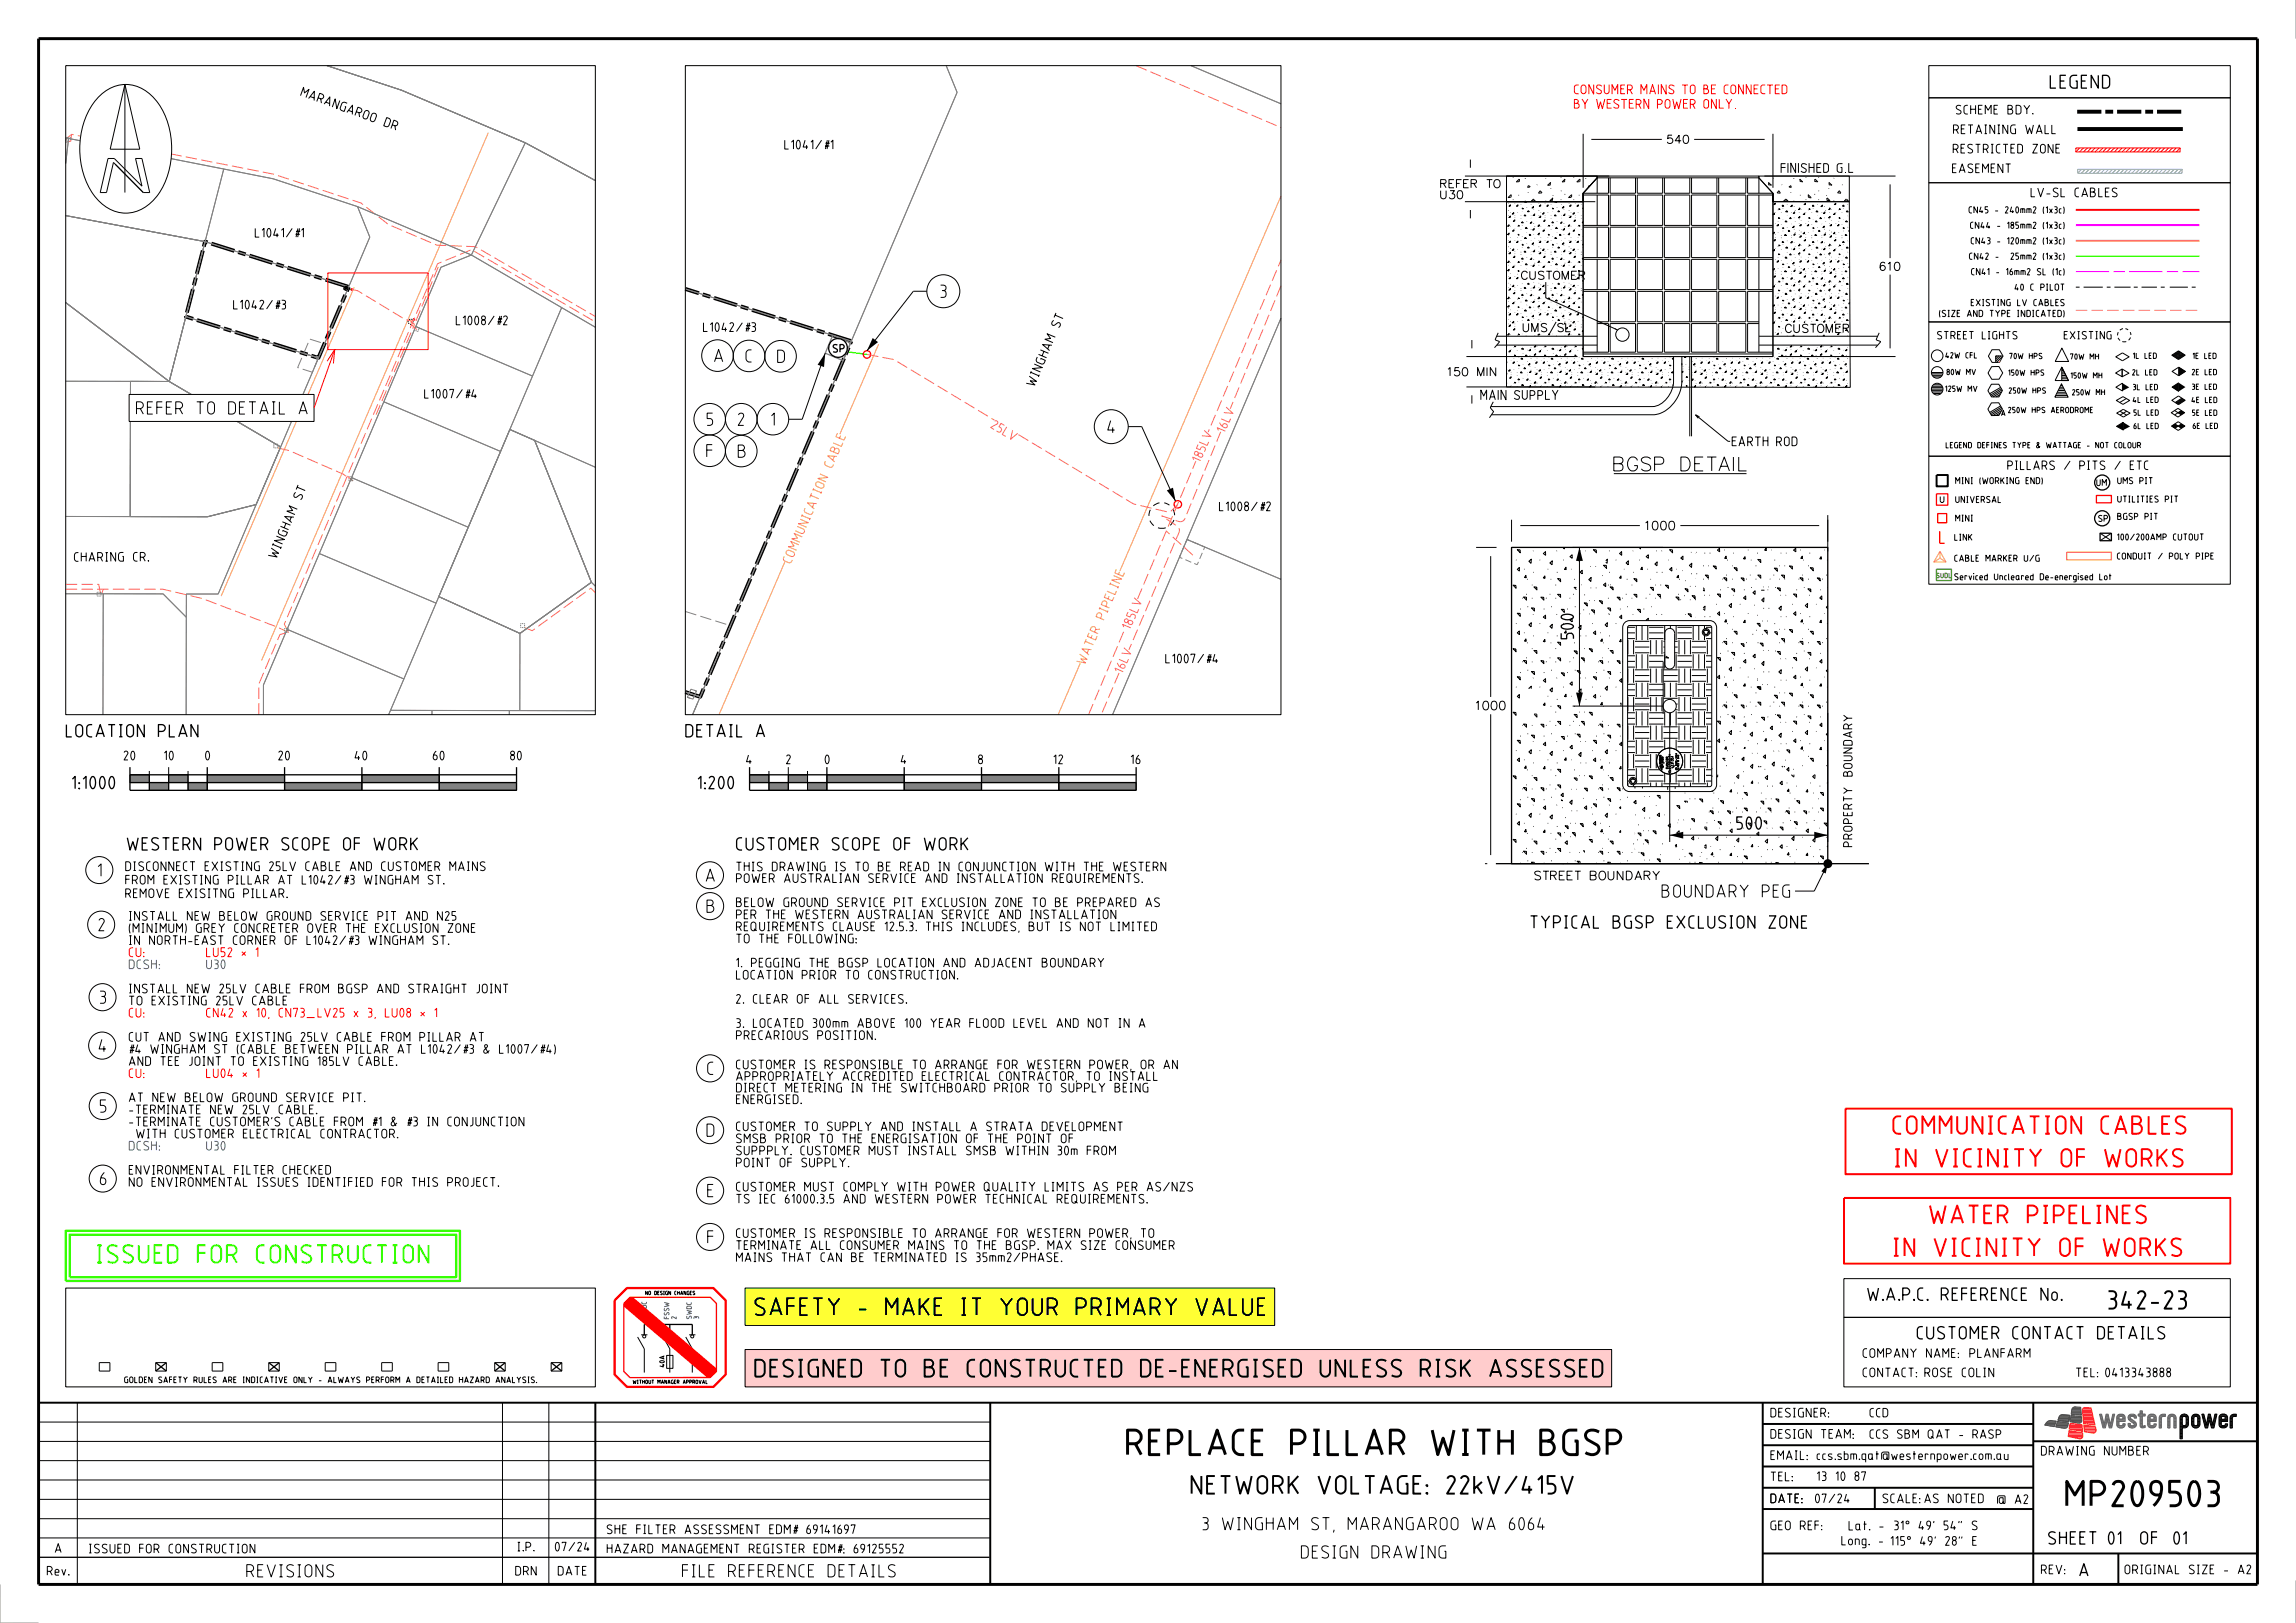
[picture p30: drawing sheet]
<svg xmlns="http://www.w3.org/2000/svg" width="594mm" height="420mm" viewBox="0 0 594 420" stroke-linecap="round" stroke-linejoin="round" font-family="sans-serif">
<defs><g id="words">
<g font-size="7">
<text x="281.4" y="376.7">REPLACE PILLAR WITH BGSP</text>
<text x="531.8" y="390">MP209503</text>
</g>
<g font-size="5" fill="#f00">
<text x="489.6" y="293.6">COMMUNICATION CABLES</text>
<text x="490.1" y="302.1">IN VICINITY OF WORKS</text>
<text x="499.1" y="316.8">WATER PIPELINES</text>
<text x="489.7" y="325.3">IN VICINITY OF WORKS</text>
</g>
<text font-size="5" fill="#3f0" x="24.9" y="327">ISSUED FOR CONSTRUCTION</text>
<g font-size="5">
<text x="543.8" y="338.9">342-23</text>
<text x="292.2" y="386.7">NETWORK VOLTAGE: 22kV/415V</text>
</g>
<g font-size="4.8">
<text x="195.2" y="340.6">SAFETY - MAKE IT YOUR PRIMARY VALUE</text>
<text x="195.2" y="356.5">DESIGNED TO BE CONSTRUCTED DE-ENERGISED UNLESS RISK ASSESSED</text>
</g>
<g font-size="3.6">
<text x="530.3" y="23">LEGEND</text>
<text x="417.5" y="121.9">BGSP DETAIL</text>
</g>
<g font-size="3.5">
<text x="243.2" y="77.1">3</text>
<text x="184.7" y="93.8">A</text>
<text x="192.9" y="93.9">C</text>
<text x="201" y="93.9">D</text>
<text x="35.1" y="107.3">REFER TO DETAIL A</text>
<text x="182.8" y="110.2">5</text>
<text x="190.8" y="110.2">2</text>
<text x="199.4" y="110.2">1</text>
<text x="286.4" y="112.2">4</text>
<text x="182.7" y="118.4">F</text>
<text x="190.8" y="118.5">B</text>
<text x="407.2" y="165.4" transform="rotate(-90 407.2 165.4)">500</text>
<text x="17" y="190.8">LOCATION PLAN</text>
<text x="177.3" y="190.8">DETAIL A</text>
<text x="18.6" y="204.3">1:1000</text>
<text x="180.4" y="204.3">1:200</text>
<text x="449.2" y="214.7">500</text>
<text x="32.8" y="220.1">WESTERN POWER SCOPE OF WORK</text>
<text x="190.4" y="220.1">CUSTOMER SCOPE OF WORK</text>
<text x="25.3" y="226.9">1</text>
<text x="182.5" y="228.2">A</text>
<text x="429.8" y="232.3">BOUNDARY PEG</text>
<text x="182.7" y="236.2">B</text>
<text x="25.4" y="241">2</text>
<text x="395.8" y="240.3">TYPICAL BGSP EXCLUSION ZONE</text>
<text x="25.7" y="259.8">3</text>
<text x="25.5" y="272.3">4</text>
<text x="182.9" y="278.2">C</text>
<text x="25.8" y="288">5</text>
<text x="182.7" y="294.2">D</text>
<text x="25.8" y="306.8">6</text>
<text x="182.9" y="309.8">E</text>
<text x="182.9" y="321.8">F</text>
<text x="483" y="336.6">W.A.P.C. REFERENCE No.</text>
<text x="495.9" y="346.6">CUSTOMER CONTACT DETAILS</text>
<text x="294.7" y="396.1">3 WINGHAM ST, MARANGAROO WA 6064</text>
<text x="529.9" y="399.7">SHEET</text>
<text x="545.3" y="399.7">01</text>
<text x="555.2" y="399.7">OF01</text>
<text x="321.1" y="403.4">DESIGN DRAWING</text>
<text x="537.9" y="408">A</text>
<text x="63.7" y="408.2">REVISIONS</text>
<text x="176.4" y="408.2">FILE REFERENCE DETAILS</text>
</g>
<g font-size="2.5">
<text x="77.6" y="24.8" transform="rotate(20 77.6 24.8)">MA RA NGA ROO</text>
<text x="506" y="29.6">SCHEME BDY.</text>
<text x="99.1" y="32.6" transform="rotate(20 99.1 32.6)">DR</text>
<text x="505.3" y="34.7">RETAINING WALL</text>
<text x="202.9" y="38.7">L1041/#1</text>
<text x="505.2" y="39.7">RESTRICTED ZONE</text>
<text x="460.7" y="44.7">FINISHED G.L</text>
<text x="505" y="44.8">EASEMENT</text>
<text x="525.3" y="51.1">LV-SL CABLES</text>
<text x="65.9" y="61.5">L1041/#1</text>
<text x="60.3" y="80.1">L1042/#3</text>
<text x="117.9" y="84.2">L1008/#2</text>
<text x="181.9" y="85.9">L1042/#3</text>
<text x="274.1" y="85" transform="rotate(-67 274.1 85)">S T</text>
<text x="267.6" y="100.2" transform="rotate(-67 267.6 100.2)">WI NGHA M</text>
<text x="109.7" y="103.2">L1007/#4</text>
<text x="383" y="103.5">MAIN SUPPLY</text>
<text x="448" y="115.5">EARTH ROD</text>
<text x="78" y="129.5" transform="rotate(-67 78 129.5)">S T</text>
<text x="315.4" y="132.3">L1008/#2</text>
<text x="19.2" y="145.4">CHARING CR.</text>
<text x="71.5" y="144.7" transform="rotate(-67 71.5 144.7)">WI NGHA M</text>
<text x="301.5" y="171.7">L1007/#4</text>
<text x="32" y="196.8">20</text>
<text x="42.4" y="196.8">10</text>
<text x="53.1" y="196.8">0</text>
<text x="72" y="196.8">20</text>
<text x="91.7" y="196.8">40</text>
<text x="112" y="196.8">60</text>
<text x="132" y="196.8">80</text>
<text x="193" y="197.8">4</text>
<text x="203.3" y="197.8">2</text>
<text x="213.4" y="197.8">0</text>
<text x="233" y="197.8">4</text>
<text x="253" y="197.8">8</text>
<text x="272.5" y="197.8">12</text>
<text x="292.5" y="197.8">16</text>
<text x="32.4" y="225.4">DISCONNECT EXISTING 25LV CABLE AND CUSTOMER MAINS</text>
<text x="190.4" y="225.5">THIS DRAWING IS TO BE READ IN CONJUNCTION WITH THE WESTERN</text>
<text x="32.4" y="232.4">REMOVE EXISITNG PILLAR.</text>
<text x="32.4" y="228.9">FROM EXISTING PILLAR AT L1042/#3 WINGHAM ST.</text>
<text x="190.4" y="228.5">POWER AUSTRALIAN SERVICE AND INSTALLATION REQUIREMENTS.</text>
<text x="33.3" y="238.3">INSTALL NEW BELOW GROUND SERVICE PIT AND N25</text>
<text x="190.4" y="237.9">PER THE WESTERN AUSTRALIAN SERVICE AND INSTALLATION</text>
<text x="190.4" y="234.7">BELOW GROUND SERVICE PIT EXCLUSION ZONE TO BE PREPARED AS</text>
<text x="33.3" y="244.5">IN NORTH-EAST CORNER OF L1042/#3 WINGHAM ST.</text>
<text x="33.3" y="241.4">(MINIMUM) GREY CONCRETER OVER THE EXCLUSION ZONE</text>
<text x="190.4" y="244.1">TO THE FOLLOWING:</text>
<text x="190.4" y="241">REQUIREMENTS CLAUSE 12.5.3. THIS INCLUDES, BUT IS NOT LIMITED</text>
<text x="190.4" y="250.4">1. PEGGING THE BGSP LOCATION AND ADJACENT BOUNDARY</text>
<text x="33.3" y="257.1">INSTALL NEW 25LV CABLE FROM BGSP AND STRAIGHT JOINT</text>
<text x="190.4" y="253.5">LOCATION PRIOR TO CONSTRUCTION.</text>
<text x="33.3" y="260.2">TO EXISTING 25LV CABLE</text>
<text x="190.4" y="259.7">2. CLEAR OF ALL SERVICES.</text>
<text x="33.3" y="269.6">CUT AND SWING EXISTING 25LV CABLE FROM PILLAR AT</text>
<text x="190.4" y="269.1">PRECARIOUS POSITION.</text>
<text x="190.4" y="266">3. LOCATED 300mm ABOVE 100 YEAR FLOOD LEVEL AND NOT IN A</text>
<text x="33.3" y="275.8">AND TEE JOINT TO EXISTING 185LV CABLE.</text>
<text x="33.3" y="272.7">#4 WINGHAM ST (CABLE BETWEEN PILLAR AT L1042/#3 &amp; L1007/#4)</text>
<text x="190.4" y="279.7">APPROPRIATELY ACCREDITED ELECTRICAL CONTRACTOR, TO INSTALL</text>
<text x="190.4" y="276.7">CUSTOMER IS RESPONSIBLE TO ARRANGE FOR WESTERN POWER, OR AN</text>
<text x="33.3" y="285.2">AT NEW BELOW GROUND SERVICE PIT.</text>
<text x="190.4" y="285.7">ENERGISED.</text>
<text x="190.4" y="282.7">DIRECT METERING IN THE SWITCHBOARD PRIOR TO SUPPLY BEING</text>
<text x="33.3" y="291.5">-TERMINATE CUSTOMER'S CABLE FROM #1 &amp; #3 IN CONJUNCTION</text>
<text x="33.3" y="288.4">-TERMINATE NEW 25LV CABLE.</text>
<text x="190.4" y="292.7">CUSTOMER TO SUPPLY AND INSTALL A STRATA DEVELOPMENT</text>
<text x="34.1" y="294.6">WITH CUSTOMER ELECTRICAL CONTRACTOR.</text>
<text x="190.4" y="299">SUPPPLY. CUSTOMER MUST INSTALL SMSB WITHIN 30m FROM</text>
<text x="190.4" y="295.8">SMSB PRIOR TO THE ENERGISATION OF THE POINT OF</text>
<text x="33.3" y="304">ENVIRONMENTAL FILTER CHECKED</text>
<text x="190.4" y="302.1">POINT OF SUPPLY.</text>
<text x="33.3" y="307.1">NO ENVIRONMENTAL ISSUES IDENTIFIED FOR THIS PROJECT.</text>
<text x="190.4" y="311.5">TS IEC 61000.3.5 AND WESTERN POWER TECHNICAL REQUIREMENTS.</text>
<text x="190.4" y="308.3">CUSTOMER MUST COMPLY WITH POWER QUALITY LIMITS AS PER AS/NZS</text>
<text x="190.4" y="323.5">TERMINATE ALL CONSUMER MAINS TO THE BGSP. MAX SIZE CONSUMER</text>
<text x="190.4" y="320.3">CUSTOMER IS RESPONSIBLE TO ARRANGE FOR WESTERN POWER, TO</text>
<text x="190.4" y="326.6">MAINS THAT CAN BE TERMINATED IS 35mm2/PHASE.</text>
<text x="481.9" y="351.4">COMPANY NAME: PLANFARM</text>
<text x="481.9" y="356.4">CONTACT:ROSE COLIN</text>
<text x="537" y="356.4">TEL:0413343888</text>
<text x="458" y="366.8">DESIGNER:</text>
<text x="458" y="377.8">EMAIL:ccs.sbm.qat@westernpower.com.au</text>
<text x="458" y="372.3">DESIGN TEAM:</text>
<text x="528" y="376.7">DRAWING NUMBER</text>
<text x="458" y="383.3">TEL:</text>
<text x="470" y="383.2">13 10 87</text>
<text x="458" y="389">DATE: 07/24</text>
<text x="458" y="389">DATE:</text>
<text x="487" y="389">SCALE:</text>
<text x="497.8" y="389">AS NOTED</text>
<text x="516.6" y="389.2">@ A2</text>
<text x="458" y="396">GEO REF:</text>
<text x="14.2" y="401.9">A</text>
<text x="23" y="402">ISSUED FOR CONSTRUCTION</text>
<text x="133.8" y="401.5">I.P.</text>
<text x="143.6" y="401.5">07/24</text>
<text x="157" y="397">SHE FILTER ASSESSMENT EDM# 69141697</text>
<text x="157" y="402">HAZARD MANAGEMENT REGISTER EDM#: 69125552</text>
<text x="476.4" y="399.9">Long. -115° 49' 28&quot; E</text>
<text x="478.2" y="396">Lat. -31° 49' 54&quot; S</text>
<text x="12.1" y="407.7">Rev.</text>
<text x="133.3" y="407.7">DRN</text>
<text x="144.3" y="407.7">DATE</text>
<text x="528" y="407.4">REV:</text>
<text x="549.6" y="407.4">ORIGINAL SIZE - A2</text>
</g>
<g font-size="2.5" fill="#f00">
<text x="407.2" y="28.1">BY WESTERN POWER ONLY.</text>
<text x="407.2" y="24.4">CONSUMER MAINS TO BE CONNECTED</text>
<text x="33.3" y="247.7">CU:</text>
<text x="53.3" y="247.7">LU52 * 1</text>
<text x="33.3" y="263.3">CU:</text>
<text x="53.3" y="263.3">CN42 x 10, CN73_LV25 x 3, LU08 * 1</text>
<text x="33.3" y="279">CU:</text>
<text x="53.3" y="279">LU04 * 1</text>
</g>
<g font-size="2.5" fill="#f66">
<text x="256.1" y="110.7" transform="rotate(31 256.1 110.7)">2</text>
<text x="257.6" y="111.6" transform="rotate(31 257.6 111.6)">5 LV</text>
<text x="316.9" y="112.2" transform="rotate(-67 316.9 112.2)">16 LV</text>
<text x="310.5" y="119.8" transform="rotate(-67 310.5 119.8)">18</text>
<text x="311.7" y="117" transform="rotate(-67 311.7 117)">5 LV</text>
<text x="293.6" y="160.3" transform="rotate(-67 293.6 160.3)">5 LV</text>
<text x="292.4" y="163.1" transform="rotate(-67 292.4 163.1)">18</text>
<text x="290.4" y="174.4" transform="rotate(-67 290.4 174.4)">16 LV</text>
</g>
<g font-size="2.5" fill="#ffa032">
<text x="215.3" y="121.3" transform="rotate(-67 215.3 121.3)">CA B LE</text>
<text x="204.6" y="146" transform="rotate(-67 204.6 146)">COMMUNI CA T I ON</text>
<text x="285.7" y="160.6" transform="rotate(-67 285.7 160.6)">P I P ELI NE</text>
<text x="280.7" y="172.2" transform="rotate(-67 280.7 172.2)">WA T ER</text>
</g>
<g font-size="2.5" fill="#0028fa">
<text x="33.3" y="250.8">DCSH:</text>
<text x="53.3" y="250.8">U30</text>
<text x="33.3" y="297.7">DCSH:</text>
<text x="53.3" y="297.7">U30</text>
</g>
<g font-size="2.4">
<text x="519.3" y="121.6">PILLARS / PITS / ETC</text>
<text x="483.7" y="366.8">CCD</text>
<text x="483.7" y="372.3">CCS SBM QAT - RASP</text>
</g>
<g font-size="2.3">
<text x="425.7" y="137.1">1000</text>
<text x="381.9" y="183.7">1000</text>
<text x="479.2" y="219.1" transform="rotate(-90 479.2 219.1)">PROPERTY BOUNDARY</text>
<text x="397.1" y="227.7">STREET BOUNDARY</text>
</g>
<g font-size="2.2">
<text x="501.1" y="87.8">STREET LIGHTS</text>
<text x="533.9" y="87.8">EXISTING</text>
<text x="215.5" y="91.2">SP</text>
</g>
<g font-size="2.1">
<text x="431.4" y="37.1">540</text>
<text x="372.7" y="51.5">U30</text>
<text x="372.7" y="48.6">REFER TO</text>
<text x="486.4" y="70">610</text>
<text x="393.6" y="72.3">CUSTOMER</text>
<text x="394" y="85.8">UMS/SL</text>
<text x="461.9" y="86.1">CUSTOMER</text>
<text x="374.6" y="97.3">150 MIN</text>
</g>
<g font-size="1.8">
<text x="509.3" y="55.2">CN45 - 240mm2 (1x3c)</text>
<text x="509.7" y="59.2">CN44 - 185mm2 (1x3c)</text>
<text x="509.9" y="63.2">CN43 - 120mm2 (1x3c)</text>
<text x="509.4" y="67.2">CN42 -</text>
<text x="510" y="71.2">CN41 - 16mm2 SL (1c)</text>
<text x="519.1" y="67.2">25mm2 (1x3c)</text>
<text x="521.2" y="75.2">40 C PILOT</text>
<text x="501.7" y="82">(SIZE AND TYPE INDICATED)</text>
<text x="509.9" y="79.2">EXISTING LV CABLES</text>
<text x="505.9" y="125.3">MINI (WORKING END)</text>
<text x="542.4" y="125.8">UM</text>
<text x="547.8" y="125.3">UMS PIT</text>
<text x="505.9" y="130.1">UNIVERSAL</text>
<text x="547.8" y="130">UTILITIES PIT</text>
<text x="505.9" y="135">MINI</text>
<text x="542.9" y="135">SP</text>
<text x="547.8" y="134.5">BGSP PIT</text>
<text x="505.6" y="139.9">LINK</text>
<text x="547.7" y="139.8">100/200AMP CUTOUT</text>
<text x="505.6" y="145.3">CABLE MARKER U/G</text>
<text x="547.7" y="144.8">CONDUIT / POLY PIPE</text>
<text x="505.6" y="150.1">Serviced Uncleared De-energised Lot</text>
</g>
<g font-size="1.6">
<text x="503.3" y="92.7">42W CFL</text>
<text x="519.9" y="92.9">70W HPS</text>
<text x="535.6" y="93.1">70W MH</text>
<text x="551.8" y="92.8">1L LED</text>
<text x="567.2" y="92.9">1E LED</text>
<text x="503.2" y="101.4">125W MV</text>
<text x="503.6" y="97">80W MV</text>
<text x="519.6" y="97.2">150W HPS</text>
<text x="519.7" y="101.8">250W HPS</text>
<text x="535.7" y="97.9">150W MH</text>
<text x="551.6" y="97.1">2L LED</text>
<text x="551.8" y="100.9">3L LED</text>
<text x="567.1" y="97.1">2E LED</text>
<text x="567.1" y="100.9">3E LED</text>
<text x="517.7" y="107.6">A</text>
<text x="519.5" y="106.9">250W HPS AERODROME</text>
<text x="536.1" y="102.3">250W MH</text>
<text x="551.8" y="104.2">4L LED</text>
<text x="552" y="107.6">5L LED</text>
<text x="567" y="104.3">4E LED</text>
<text x="567.1" y="107.6">5E LED</text>
<text x="552" y="111">6L LED</text>
<text x="567.3" y="111">6E LED</text>
<text x="503.4" y="116">LEGEND DEFINES TYPE &amp; WATTAGE - NOT COLOUR</text>
<text x="32.2" y="357.9">GOLDEN SAFETY RULES ARE INDICATIVE ONLY - ALWAYS PERFORM A DETAILED HAZARD ANALYSIS.</text>
</g>
<text font-size="1.3" fill="#329932" x="501" y="149.6">SUDL</text>
<g font-size="1.3" fill="#0028fa">
<text x="167.3" y="341.1" transform="rotate(-90 167.3 341.1)">SWDC</text>
<text x="169.2" y="341.1" transform="rotate(-90 169.2 341.1)">1</text>
<text x="173.1" y="341.3" transform="rotate(-90 173.1 341.3)">FSSW</text>
<text x="175" y="341.3" transform="rotate(-90 175 341.3)">2</text>
<text x="178.9" y="341.3" transform="rotate(-90 178.9 341.3)">SWDC</text>
<text x="180.8" y="341.3" transform="rotate(-90 180.8 341.3)">3</text>
</g>
<text font-size="1.3" x="171.9" y="353.8" transform="rotate(-90 171.9 353.8)">40A</text>
<g font-size="1">
<text x="167" y="335.1">NO DESIGN CHANGES</text>
<text x="163.7" y="358.1">WITHOUT MANAGER APPROVAL</text>
</g>
<g font-size=".5">
<text x="431.6" y="198.9" transform="rotate(-90 431.6 198.9)">DANGER</text>
<text x="432.2" y="199.9" transform="rotate(-90 432.2 199.9)">ELECTRICITY</text>
<text x="432.9" y="198.5" transform="rotate(-90 432.9 198.5)">131351</text>
</g>
<g font-size=".4">
<text x="89.2" y="74.8">SP</text>
<text x="433.9" y="199.3" transform="rotate(-90 433.9 199.3)">AS 3996-2004</text>
<text x="434.3" y="199.2" transform="rotate(-90 434.3 199.2)">CLASS B 5kG</text>
</g>
</g></defs>
<path d="M17 333.3h137v25.6h-137zM25.7 352.6h2.7v2.2h-2.7zM40.3 352.6h2.7v2.2h-2.7zM54.9 352.6h2.7v2.2h-2.7zM69.5 352.6h2.7v2.2h-2.7zM84.1 352.6h2.8v2.2h-2.8zM98.7 352.6h2.8v2.2h-2.8zM113.3 352.6h2.8v2.2h-2.8zM128 352.6h2.7v2.2h-2.7zM142.6 352.6h2.7v2.2h-2.7z" fill="none" stroke="#000" stroke-width=".26"/>
<path d="M53.6 200.5h20v2h-20z" fill="#828282"/>
<path d="M53.6 200.5h20v2h-20z" fill="none" stroke="#000" stroke-width=".26"/>
<path d="M73.6 202.5h20v2h-20z" fill="#828282"/>
<path d="M73.6 202.5h20v2h-20z" fill="none" stroke="#000" stroke-width=".26"/>
<path d="M93.6 200.5h20v2h-20z" fill="#828282"/>
<path d="M93.6 200.5h20v2h-20z" fill="none" stroke="#000" stroke-width=".26"/>
<path d="M113.6 202.5h20v2h-20z" fill="#828282"/>
<path d="M113.6 202.5h20v2h-20z" fill="none" stroke="#000" stroke-width=".26"/>
<path d="M48.6 202.5h5v2h-5z" fill="#828282"/>
<path d="M48.6 202.5h5v2h-5z" fill="none" stroke="#000" stroke-width=".26"/>
<path d="M43.6 200.5h5v2h-5z" fill="#828282"/>
<path d="M43.6 200.5h5v2h-5z" fill="none" stroke="#000" stroke-width=".26"/>
<path d="M38.6 202.5h5v2h-5z" fill="#828282"/>
<path d="M38.6 202.5h5v2h-5z" fill="none" stroke="#000" stroke-width=".26"/>
<path d="M33.6 200.5h5v2h-5z" fill="#828282"/>
<path d="M33.6 200.5h5v2h-5zM179.1 349.1v6.1" fill="none" stroke="#000" stroke-width=".26"/>
<path d="M166.7 342.7h12.4" fill="none" stroke="#000" stroke-width=".34"/>
<path d="M213.9 200.5h20v2h-20z" fill="#828282"/>
<path d="M213.9 200.5h20v2h-20z" fill="none" stroke="#000" stroke-width=".26"/>
<path d="M233.9 202.5h20v2h-20z" fill="#828282"/>
<path d="M233.9 202.5h20v2h-20z" fill="none" stroke="#000" stroke-width=".26"/>
<path d="M253.9 200.5h20v2h-20z" fill="#828282"/>
<path d="M253.9 200.5h20v2h-20z" fill="none" stroke="#000" stroke-width=".26"/>
<path d="M273.9 202.5h20v2h-20z" fill="#828282"/>
<path d="M273.9 202.5h20v2h-20z" fill="none" stroke="#000" stroke-width=".26"/>
<path d="M208.9 202.5h5v2h-5z" fill="#828282"/>
<path d="M208.9 202.5h5v2h-5z" fill="none" stroke="#000" stroke-width=".26"/>
<path d="M203.9 200.5h5v2h-5z" fill="#828282"/>
<path d="M203.9 200.5h5v2h-5z" fill="none" stroke="#000" stroke-width=".26"/>
<path d="M198.9 202.5h5v2h-5z" fill="#828282"/>
<path d="M198.9 202.5h5v2h-5z" fill="none" stroke="#000" stroke-width=".26"/>
<path d="M193.9 200.5h5v2h-5z" fill="#828282"/>
<g fill="none" stroke="#000" stroke-width=".26">
<path d="M105.7 83l-.1 .3M105.7 83.5l.2 .3M106.1 83.9h.4M106.2 82.6l-.4 .1M106.4 82.6l.3 .1M106.9 83v.2M106.9 83.5l-.2 .3M297.5 134.7l1 1.3M297.6 131.9l-.3 1.6M299.6 136.6l1.2 .1 .8-.1M300 130.1l-1.6 .8M301.2 130.1l1.3 .6"/>
<path d="M303.5 131.9l.4 1.4M303.7 134.6l-.9 1.3M38.6 199.5v5M43.6 198.5v6M48.6 199.5v5M193.9 200.5h5v2h-5zM477 340.9h100v18h-100z"/>
</g>
<path d="M90 74.8l1 .1M219.1 91l5.2 .7" fill="none" stroke="#28ff00" stroke-width=".34"/>
<g fill="none" stroke="#f00" stroke-width=".34">
<path d="M90.9 74.8h.2v.3h-.2zM107 82.5h.2v.3h-.2z"/>
<circle cx="224.3" cy="91.7" r=".96"/>
<circle cx="304.7" cy="130.5" r=".96"/>
</g>
<path d="M126.3 34.3l-58.6 136.6M331.4 50.7l-57.6 134.2M91.6 74.4l-34.4 79.9M227.3 89.1l-41.3 95.8" fill="none" stroke="#ffa032" stroke-width=".26"/>
<path d="M90.2 74.2l-37.1-11.7-5 19.4 34.3 10.7 7.8-18.4M220.2 88.3l-42.9-13.5M177.3 179.1l3.9 1.2 39-92" fill="none" stroke="#000" stroke-width="1" stroke-dasharray="6.3 1 2 1" stroke-linecap="butt"/>
<g fill="none" stroke="#f66" stroke-width=".26" stroke-dasharray="3 1.1" stroke-linecap="butt">
<path d="M293.9 17l37.5 16M17 36.5l.2-.6 1.3-1.1 52.4 10.3 22.5 7.4 7.1 5.6 12.5 5.3 10 .4 31 18.1M18.3 36.5l-1.3 .3M18.5 34.8l-.2 1.7M91 74.9l1.5 .3 12.3 7.5 1.9 .4 .4-.4M113.4 69.1l-5.9 14.3-.4 .2-.8-.3 .8 .5 .1 .3-9.9 23.2M331.4 74l-24.9 60.2a1.25 1.25 0 0 1-1.5 .8l-4.4-1.5 4.2 2.9 .3 .7-.1 .6-20.1 47.2M107.9 85.3l-1.4-1.2M224.3 91.7l7.1 1.4 61.8 37.3 9.1 2.1 .8-.4 1.6-1.6M71.9 115.9l2.9 .7 14 6.1 2.5 1.7-1.4-1.2M17 151.2h8.5l.6 3.1 .6-1.8M17 152.5h25.2l10.2 2.4 19.4 7.4 2.8 1.3"/>
<path d="M308.6 143.7l-6.8-6.2M135.7 162.4l2 .8 15.2-11 1.1 1.2M67 184.9v-7.9l5.4-12.8 2.2-.6-1-2.1 39.6-93.3 8.8-3.6 32 18.7M281.6 184.9l49.8-117.6"/>
</g>
<g fill="none" stroke="#828282" stroke-width=".26">
<path d="M308.1 17l23.3 9.9M17.3 35.9v.3M17.3 36.4l.2 .1M17.5 35.5l-.2 .2M17.6 35.5h.4M17.6 36.5h.4M18.1 35.5l.2 .2M18.3 35.9v.3M18.3 36.4l-.2 .1M57.9 43.7l12.8 2.6 21.8 7.2 3.2 7.9-5.5 12.8-37.1-11.7zM53.1 62.5l37.1 11.7-7.8 18.4-34.3-10.7zM114.1 69.2l7.9-3.2 23.3 13.6-7.5 17.7-30.2-12.8z"/>
<path d="M177.3 74.8l42.9 13.5 27.4-64.4-2.8-6.9 2.8 6.9-68.4 161 2-4.6-3.9-1.2 3.9 1.2 39-92zM33.8 98.7h10l28.8 17-6.3 14.9-12.6 3.1h-20zM48.1 81.9l34.3 10.7-9.8 23.1-28.8-17zM107.2 85.2v.2l.2 .1M107.5 84.8l-.2 .3M107.5 85.5l.3 .2M107.6 84.5l30.2 12.8-8.3 19.5-30.2-12.8zM107.7 84.5l-.2 .1M107.9 84.6l.3 .2M108.2 85.6l-.3 .1M108.3 84.8l.1 .2M108.4 85.2l-.2 .3"/>
<path d="M331.4 82.4l-24.3 57.2 24.3 10.3-24.3-10.3-19.3 45.3zM70.8 115.2v.4M70.8 115.7l.2 .2M71 114.9l-.2 .2M71.2 114.9h.3M71.2 115.9h.3M71.7 114.9l.2 .2M71.9 115.2v.4M71.9 115.7l-.2 .2M99.3 104l30.2 12.8-8.4 19.6-30.2-12.8zM131.9 111.1l6.4 2.9 14.7 36.7-18.5 13.2-21-9.5zM90.3 123.7v.4"/>
<path d="M90.3 124.2l.2 .2M90.5 123.4l-.2 .2M90.6 123.4h.3M90.6 124.4h.3M90.9 123.6l30.2 12.8-8.3 19.7-30.2-12.9zM91.1 123.4l.2 .2M91.3 123.7v.4M91.3 124.2l-.2 .2M307.8 139.9l-.7-.3-.3 .8M17 153.7h9.7M25.1 153.6v.3M25.1 154.1l.2 .2"/>
<path d="M25.3 153.3l-.2 .1M25.5 153.3h.3M25.5 154.3h.3M26 153.3l.1 .1M26.1 153.6v.3M26.1 154.1l-.1 .2M82.6 143.2l30.2 12.9-8.3 19.6-30.2-12.8zM113.5 154.4l21 9.5v20l-33.5-.1zM153 150.7l1 1-1-1-18.5 13.2v20h19.5h-22.2v1v-1h-20v1v-1l-10.8-.1-.5 1.1 4-9.2-30.2-12.8-6.1 14.4v7.6v-7.6l45.9-108.1 7.9-3.2-29.5-12.5 3.2 7.9-39.3 92.3h-8.2v31.2v-25.2l-6-6h-15.5l-.1 31.2 .1-31.2M153 150.7l-14.7-36.7 15.7 6.9-22.1-9.8 13.4-31.5 8.7 5.1-32-18.7 13.9-29 18.1 9.7-18.1-9.7-32-13.7-19.3-6.3 19.3 6.3 32 13.7-13.9 29-29.5-12.5-21.8-7.2-53.7-10.6 .7 .1-.7 6.5 .7-6.5 40.2 7.9-4.8 18.8-36.1-6.7 36.1 6.7-9.3 36.2-26.8-20.4 26.8 20.4h-26.8h16.8l-.1 35-16.7-.1 36.7 .1 12.6-3.1-9.9 23.1h-8.2v6l-6-6h-15.5M305.5 143.4l-.4 .8 .8 .3M306.4 141.1l-.6 1.5"/>
<path d="M306.7 144.8l1.5 .7M308.6 140.2l1.6 .7M310.1 145.4l-.4 .7-.7-.3M310.9 141.2l.8 .4-.3 .7M311 143.1l-.6 1.5M73.6 163v.3M73.6 163.5l.2 .1M73.8 162.6l-.2 .2M73.9 162.6h.4M73.9 163.6h.4M74.4 162.6l.2 .2M74.6 163v.3"/>
<path d="M74.6 163.5l-.2 .1M134.7 161.7v.3M134.7 162.2l.2 .2M134.9 161.4l-.2 .2M135 161.4h.4M135 162.4h.4M135.5 161.4l.2 .2M135.7 161.7v.3M135.7 162.2l-.2 .2"/>
</g>
<path d="M18.2 36.5h.1M74.5 163.6h.1" fill="none" stroke="#f66" stroke-width=".26"/>
<path d="M78.6 91.5l1.6-3.7 3.8 1.2-1.6 3.6-.5-.4-.1 .2-3.2-.9M78.6 91.5l3.2 .9-.1 .3 .3 .1 .1-.2h.3l-1.6 3.7-3.8-1.2 1.6-3.6M81.8 92.4l.1-.2 .3 .1-.1 .3-.3-.2M82.1 92.6l-.1 .2-.3-.1 .1-.3 .3 .2M177.3 158.2l11.7 3.7-7.8 18.4-1.5-.4 .5-1.1-1.4-.5-.5 1.1-1-.3M177.3 179.1l1 .3-.5 1.1 1.5 .4 .4-1 1.5 .4-2 4.6M178.3 179.4l.5-1.1 1.4 .5-.5 1.1-1.4-.5M179.7 179.9l-.4 1-1.5-.4 .5-1.1 1.4 .5" fill="none" stroke="#828282" stroke-width=".26" stroke-dasharray="3 1.1" stroke-linecap="butt"/>
<path d="M89.3 73.9l.9 .4-.4 .9-.9-.4zM215.4 86.8l4.7 1.9-2 4.6-4.6-1.9z" fill="none" stroke="#828282" stroke-width=".34"/>
<path d="M33.6 198.5v6h100v-6M53.6 198.5v6M73.6 198.5v6M93.6 198.5v6M113.6 198.5v6M33.6 200.5h100M33.6 202.5h100" fill="none" stroke="#000" stroke-width=".34"/>
<path d="M192.8 333.3h137v9.7h-137z" fill="#ff3"/>
<path d="M192.8 333.3h137v9.7h-137z" fill="none" stroke="#000" stroke-width=".26"/>
<path d="M192.8 349.2h224.1v9.7h-224.1z" fill="#fcc"/>
<g fill="none" stroke="#000" stroke-width=".26">
<path d="M409.6 34.6v14M411.7 36.1h18.2M438.3 36.1h18.2M458.7 34.6v14M379 45.6h76v4.4M379 52.2h33.7M380.4 41.3v2.1M380.4 54.3v2.2M389.7 52.2h19.9v-2.2v42.3h49.1v-42.3v2.2h19.7l.3 48-89-.1zM389.7 45.6h23.5v.4l-3.6 4v2.2h-19.9zM390 58.5l.4-.3v.3zM390.3 52.7v.1"/>
<path d="M390.3 54.5v.1M390.3 55.7h.1M390.3 56.3v.1M390.3 58v.1M390.3 59.2h.1M390.4 56.3l.4-.4-.1 .4zM390.4 53.4l.4-.4-.1 .4zM390.8 54.9v.1M390.8 58.5h.1M390.9 50.4l-.8 .7h.7M391 50.4l-.1 .7M391.2 55.4l.4-.4v.4z"/>
<path d="M391.3 59.8l.4-.3v.3zM391.5 45.8v.1M391.5 51.6v.2M391.5 57.3l.4-.4v.3zM391.9 52.7v.1M391.9 55.7h.1M391.9 56.3v.1M391.9 59.2h.1M392.3 53.4l.4-.4v.4zM392.6 55.1h.1M392.6 58.6v.1M392.6 52.2h.1"/>
<path d="M392.9 58.3l.2 .2h-.3zM392.9 50.4v.2M393.1 46.3l-.8 .8 .7-.1M393.1 46.3v.7M393.5 52.9v.1M393.5 55.8v.1M393.5 56.5h.1M393.5 59.4h.1M393.8 54.7h.1M393.8 58.2v.1M393.8 53.9l.3 .1-.3 .1zM393.8 57.4l.3 .3h-.5z"/>
<path d="M394.3 55.8l.2-.2 .3 .3zM394.5 52.2l-.1 .1h.5l-.1-.1M394.6 46.1v.2M394.6 51.9v.2M394.8 58.8l.3 .3h-.5zM395 57.2v.1M395 53.7h.1M395.4 49.7v.1M395.4 48.1l-.1 .4M395.4 54.5l.2 .3h-.4zM395.4 48l.5 .3M395.8 48.4l-.6 .1"/>
<path d="M395.9 57.8l.4-.4-.1 .3zM396.1 59.3v.1M396.1 56.4v.1M396.1 55.8h.1M396.1 52.9h.1M396.3 53.8l.4-.4v.4zM396.5 59.5l.4-.4v.4zM396.6 55.8l.4-.4v.4zM396.7 51.5l.5 .6-1-.2M396.7 51.5l-.5 .6M396.8 54.2v.1M396.8 57.7v.1"/>
<path d="M397.1 52.2v.1M397.1 55.1v.1M397.1 58.6v.2M397.7 47.8l-.1 .1M397.9 58.5l.4-.3v.3zM398 49.9l.5-.5 .4 .5-.9 .1M398.1 52.7v.1M398.1 54.5v.1M398.1 55.7h.1M398.1 56.3v.1M398.1 58v.1M398.1 59.2h.1"/>
<path d="M398.2 56.3l.4-.4v.4zM398.2 53.4l.4-.4v.4zM398.6 54.9v.1M398.6 58.5h.1M399.1 55.4l.4-.4-.1 .4zM399.1 59.8l.4-.3v.3zM399.7 56.9v.3l-.4 .1zM399.7 52.7v.1M399.7 55.7h.1M399.7 56.3v.1M399.7 59.2h.1M399.9 46.1v.1"/>
<path d="M399.9 51.9v.2M400.2 53.4l.3-.4v.4zM400.4 55.1h.1M400.4 58.6v.1M400.4 52.2h.1M400.7 58.3l.2 .2h-.3zM401.1 47.9l-.7 .1M401.1 47.2l-.1 .7M401.2 48.7v.2M401.2 47.2l-.8 .7M401.3 52.9v.1M401.3 55.8v.1"/>
<path d="M401.3 56.5h.1M401.3 59.4h.1M401.6 51.8l-.7 .1M401.7 54.7h.1M401.7 58.2v.1M401.7 53.9l.2 .1-.3 .1zM401.7 51.2l-.1 .7M401.7 57.4l.2 .3h-.4zM401.8 50.6v.1M401.8 51.2l-.8 .7M402.1 55.8l.2-.2 .3 .3zM402.3 52.2l-.1 .1h.5l-.1-.1"/>
<path d="M402.7 58.8l.2 .3h-.5zM402.8 57.2v.1M402.8 53.7h.1M403.2 54.5l.3 .3h-.5zM403.7 57.8l.4-.4v.3zM403.9 45.8v.1M403.9 51.6v.2M403.9 59.3l.1 .1M403.9 56.4l.1 .1M403.9 55.8h.1M403.9 52.9h.1M403.9 49.3v.2"/>
<path d="M404.2 53.8l.4-.4v.4zM404.4 59.5l.3-.4v.4zM404.5 55.8l.3-.4v.4zM404.6 54.2v.1M404.6 57.7v.1M404.8 47l-.7 .1M404.8 46.3v.7M404.8 50.2v.2M404.9 52.2v.1M404.9 55.1v.1M404.9 58.6v.2M404.9 46.3l-.8 .8"/>
<path d="M405.7 58.5l.4-.3-.1 .3zM405.9 52.7v.1M405.9 54.5v.1M405.9 55.7h.1M405.9 56.3v.1M405.9 58v.1M405.9 59.2h.1M406 56.3l.4-.4v.4zM406 53.4l.4-.4v.4zM406.4 54.9v.1M406.4 58.5h.1M406.6 50.4l-.8 .7h.7"/>
<path d="M406.6 50.4v.6M406.9 55.4l.4-.4-.1 .4zM407 59.8l.3-.3v.3zM407.1 45.8v.1M407.1 51.6v.2M407.5 56.9v.3l-.3 .1zM407.6 52.7v.1M407.6 55.7h.1M407.6 56.3v.1M407.6 59.2h.1M408 53.4l.3-.4v.4zM408.3 55.1h.1"/>
<path d="M408.3 58.6v.1M408.3 52.2h.1M408.5 58.3l.3 .2h-.4zM408.6 50.4v.2M408.7 46.3l-.8 .8 .8-.1M408.8 46.3l-.1 .7M409.1 52.9v.1M409.1 55.8v.1M409.1 56.5h.1M409.1 59.4h.1M409.5 54.7h.1M409.5 58.2v.1"/>
<path d="M409.6 57.5l-.3 .2h.3M409.6 50.5h6.5v7.8h-6.5M409.6 53.9v.1M409.6 58.8h6.5v7.9h-6.5M409.6 50l3.6-4h41.8l3.7 4M410.2 46.1v.2M411 48.5h-.2M411 48.1l-.1 .4M411.1 48l.2 .1M413.2 45.6v4.4M413.2 50.5v7.8M413.2 58.8v7.9"/>
<path d="M416.1 46v4h-6.5M416.6 50.5h6.5v7.8h-6.5zM416.6 46v4h6.5v-4M416.6 58.8h6.5v7.9h-6.5zM423.6 46v4h6.5v-4M423.6 58.8h6.5v7.9h-6.5zM423.6 50.5h6.5v7.8h-6.5zM430.6 50.5h6.6v7.8h-6.6zM430.6 46v4h6.6v-4M430.6 58.8h6.6v7.9h-6.6zM437.6 50.5h6.6v7.8h-6.6zM437.6 46v4h6.6v-4"/>
<path d="M437.6 58.8h6.6v7.9h-6.6zM444.6 46v4h7.1v-4M444.6 58.8h7.1v7.9h-7.1zM444.6 50.5h7.1v7.8h-7.1zM452.1 46v4h6.6M455 45.6h23.4v6.6h-19.8v-2.2l-3.6-4zM455 50.5v7.8M455 58.8v7.9M456.5 45.6h33.9M457.6 47.8l.7 .1M457.6 47.9l-.1-.7 .8 .8M458.7 50.5h-6.6v7.8h6.6"/>
<path d="M458.7 50v42.3h-49.1v-42.3M458.7 58.8h-6.6v7.9h6.6M458.7 55.5l.4-.3v.3zM458.8 46.1v.1M458.8 51.9v.1M458.9 52.9l.4-.3-.1 .3zM459.3 54.9h.1M459.3 57.8v.1M459.7 58.4l.4-.3v.3zM460 54.3v.1M460 57.2v.1M460.2 49.3l.4 .6"/>
<path d="M460.2 56.3l.2 .2h-.3zM460.2 49.4l-.5 .5 .9 .1M460.2 54l.3 .2h-.3zM460.9 52.2h.1M460.9 55.1h.1M460.9 58h.1M461 47.8v.1M461.2 53.1l.3 .3h-.5zM461.3 53.9v.1M461.3 56.9h.1M461.3 59.7v.1M461.3 58.9l.2 .2h-.3z"/>
<path d="M461.8 57.4l.2-.3 .3 .3zM462 54.8l.2-.3 .3 .3zM462 51.5l-.5 .6M462.1 51.5l.5 .6M462.4 52.9v.1M462.4 55.9h.1M462.4 58.8h.1M462.5 51.9l-1.1 .2M462.8 59.6l.2 .2h-.4zM463.2 56.3l.2 .3h-.4zM463.3 53.5l.4-.4v.3zM463.3 49.7v.1"/>
<path d="M463.3 48l-.5 .4 .6 .1-.1-.4M463.5 57.9v.1M463.5 55v.1M463.8 58.9l.3-.4v.4zM464.1 46.1v.2M464.1 51.9v.2M464.2 53.4v.1M464.2 56.4h.1M464.2 59.2v.2M464.3 54.8v.4h-.4zM464.5 54.3v.2M464.5 57.3h.1"/>
<path d="M465.3 56.4l.3-.4v.4zM465.3 54.2l.4-.3-.1 .3zM465.5 54.9h.1M465.5 57.8v.1M465.5 59.5v.1M465.5 56.6v.1M465.5 53.7v.1M465.6 58.4l.4-.3v.3zM465.6 46.3l.8 .8M465.7 46.3v.7M465.7 47h.7M465.8 50.4v.2"/>
<path d="M466 54.2h.1M466 57.1v.1M466 60v.1M466.5 55.5l.4-.3v.3zM466.7 52.9l.4-.3v.3zM467.1 54.9h.1M467.1 57.8v.1M467.2 45.8v.1M467.2 51.6v.2M467.5 58.4l.4-.3v.3zM467.9 54.3v.1M467.9 57.2v.1"/>
<path d="M468 56.3l.3 .2h-.3zM468.1 54l.2 .2h-.3zM468.6 51.1l-.8-.7 .1 .7 .7 .1M468.7 52.2h.1M468.7 55.1h.1M468.7 58h.1M469.1 58.9l.2 .2h-.3zM469.1 53.1l.2 .3h-.5zM469.1 53.9v.1M469.1 56.9h.1M469.1 59.7v.1M469.5 46.4v.7"/>
<path d="M469.5 50.2v.2M469.5 47h.8M469.5 52.2h.1M469.5 46.3l.8 .8M469.6 57.4l.3-.3 .2 .3zM470 54.5l.3 .3h-.5zM470.2 52.9v.1M470.2 55.9h.1M470.2 58.8h.1M470.5 45.8v.1M470.5 51.6v.2M470.5 49.3v.2"/>
<path d="M470.6 59.6l.3 .2h-.5zM471 56.3l.2 .3h-.4zM471.3 57.9v.1M471.3 55v.1M471.5 53.1v.3l-.4 .1zM471.7 55.2l.4-.4v.4zM471.9 58.5v.4h-.3zM472 59.2v.2M472 56.4h.1M472 53.4v.1M472.3 54.3v.2M472.3 57.3h.1"/>
<path d="M472.5 50.6v.1M472.6 51.2l.1 .7M472.7 51.8l.7 .1M472.7 51.2l.8 .7M473.1 56.4l.4-.4v.4zM473.1 48.7v.2M473.1 54.2l.4-.3v.3zM473.3 47.8l.7 .1M473.3 47.9l-.1-.7 .8 .8M473.3 54.9h.1M473.3 57.8v.1M473.4 59.5l-.1 .1"/>
<path d="M473.4 53.7l-.1 .1M473.4 56.6l-.1 .1M473.4 58.4l.4-.3v.3zM473.8 54.2h.1M473.8 57.1v.1M473.8 60v.1M474.3 55.5l.4-.3v.3zM474.5 46.1l-.1 .1M474.5 51.9l-.1 .1M474.6 52.9l.3-.3v.3zM474.9 54.9h.1M474.9 57.8v.1"/>
<path d="M475.4 58.4l.4-.3-.1 .3zM475.7 54.3v.1M475.7 57.2v.1M475.8 56.3l.3 .2h-.3zM475.9 54l.2 .2h-.2zM476.2 49.9l-.3-.5-.5 .5 .9 .1M476.5 52.2h.1M476.5 55.1h.1M476.5 58h.1M476.6 47.8l.1 .1M476.9 58.9l.3 .2h-.4zM476.9 53.1l.2 .3h-.4z"/>
<path d="M476.9 53.9v.1M476.9 56.9h.1M476.9 59.7v.1M477.4 57.4l.3-.3 .2 .3zM477.7 51.5l-.6 .6 1-.2M477.7 51.5l.5 .6M477.9 54.5l.3 .3h-.6zM478 55.9h.1M478 58.8h.1M478 52.9v.1M478.5 59.6l-.2 .2h.2M489 47.7v19.1"/>
<path d="M390 79.4l.4-.3v.3zM390 77.3l.4-.4v.4zM390 70l.4-.3v.3zM390 67.9l.4-.3v.3zM390 60.7l.4-.4v.4zM390.3 60.9v.1M390.3 62.1v.1M390.3 63.8v.1M390.3 65v.1M390.3 65.7h.1M390.3 67.4v.1M390.3 68.6h.1"/>
<path d="M390.3 70.3v.1M390.3 71.5v.1M390.3 73.2v.1M390.3 74.4v.1M390.3 75.1h.1M390.3 76.8v.1M390.3 77.9v.1M390.3 79.7v.1M390.4 75.1l.4-.4-.1 .3zM390.4 72.1l.4-.3-.1 .3zM390.4 65.7l.4-.4-.1 .3zM390.4 62.7l.4-.3-.1 .3z"/>
<path d="M390.8 61.4v.1M390.8 64.3v.1M390.8 67.9h.1M390.8 70.8v.1M390.8 73.7v.1M390.8 77.2v.1M391.2 74.2l.4-.4v.3zM391.2 64.8l.4-.4v.4zM391.3 78.6l.4-.4v.4zM391.3 69.2l.4-.4v.4zM391.5 76l.4-.3v.3zM391.5 66.6l.4-.3v.3z"/>
<path d="M391.9 62.1v.1M391.9 65v.1M391.9 65.7h.1M391.9 68.6h.1M391.9 71.5v.1M391.9 74.4v.1M391.9 75.1h.1M391.9 77.9v.1M392.3 72.1l.4-.3v.3zM392.3 62.7l.4-.3v.3zM392.6 61.5v.1M392.6 64.4v.1"/>
<path d="M392.6 68v.1M392.6 70.9v.1M392.6 73.8v.1M392.6 77.3v.2M392.8 79.4l.2 .1-.3 .1zM392.8 70l.2 .2h-.3zM392.8 60.6l.2 .2h-.3zM392.9 77.1l.2 .1-.3 .1zM392.9 67.7l.2 .2h-.3zM393.5 62.3v.1M393.5 65.2v.1M393.5 65.8v.1"/>
<path d="M393.5 68.7v.1M393.5 74.6v.1M393.5 75.2v.1M393.5 78.1v.1M393.8 61.2h.1M393.8 64v.1M393.8 67.6v.1M393.8 73.4v.1M393.8 77v.1M393.8 79.9v.1M393.8 63.2l.3 .2h-.3zM393.8 76.1l.3 .3h-.5z"/>
<path d="M393.8 66.8l.3 .2h-.5zM394.3 74.6l.2-.3 .3 .3zM394.3 65.2l.2-.2 .3 .2zM394.4 61.7l.3-.3 .2 .3zM394.8 77.6l.3 .3h-.5zM394.8 68.2l.3 .3h-.5zM395 78.9v.1M395 76v.1M395 69.6h.1M395 66.6v.1M395 63.1h.1M395 60.2h.1"/>
<path d="M395.4 73.3l.2 .2h-.4zM395.4 63.9l.2 .3h-.4zM395.8 79.4l.2 .2h-.4zM395.8 60.6l.2 .3h-.4zM395.9 76.5l.4-.4-.1 .4zM395.9 67.2l.4-.4-.1 .3zM396.1 78.1v.1M396.1 75.2h.1M396.1 74.5v.1M396.1 68.7v.1M396.1 65.8h.1M396.1 65.2h.1"/>
<path d="M396.1 62.2v.1M396.3 63.2l.4-.4v.4zM396.5 78.3l.4-.4v.4zM396.5 68.9l.4-.4v.4zM396.6 74.5l.4-.3v.3zM396.6 65.1l.4-.3v.3zM396.8 60.7h.1M396.8 63.6v.1M396.8 67.1v.1M396.8 76.5v.1M396.8 79.4v.1M397.1 61.6h.1"/>
<path d="M397.1 64.5v.1M397.1 68v.1M397.1 73.9v.1M397.1 77.4v.1M397.9 77.3l.4-.4v.4zM397.9 67.9l.4-.3v.3zM397.9 79.4l.4-.3-.1 .3zM397.9 60.7l.4-.4-.1 .4zM398.1 60.9v.1M398.1 62.1v.1M398.1 63.8v.1M398.1 65v.1"/>
<path d="M398.1 65.7h.1M398.1 67.4v.1M398.1 68.6h.1M398.1 73.2v.1M398.1 74.4v.1M398.1 75.1h.1M398.1 76.8v.1M398.1 77.9v.1M398.1 79.7v.1M398.2 75.1l.4-.4v.3zM398.2 65.7l.4-.4v.3zM398.2 62.7l.4-.3v.3z"/>
<path d="M398.6 61.4v.1M398.6 64.3v.1M398.6 67.9h.1M398.6 73.7v.1M398.6 77.2v.1M399.1 74.2l.4-.4-.1 .3zM399.1 64.8l.4-.4-.1 .4zM399.1 78.6l.4-.4v.4zM399.1 69.2l.4-.4v.4zM399.3 76l.4-.3v.3zM399.3 66.6l.4-.3v.3zM399.7 62.1v.1"/>
<path d="M399.7 65v.1M399.7 65.7h.1M399.7 68.6h.1M399.7 74.4v.1M399.7 75.1h.1M399.7 77.9v.1M399.9 73v4.1l18.6 8.3M400.2 62.7l.3-.3v.3zM400.4 61.5v.1M400.4 64.4v.1M400.4 68v.1M400.4 73.8v.1"/>
<path d="M400.4 77.3v.2M400.6 79.4l.3 .1-.4 .1zM400.6 60.6l.3 .2h-.4zM400.7 77.1l.2 .1-.3 .1zM400.7 67.7l.2 .2h-.3zM401.3 62.3v.1M401.3 65.2v.1M401.3 65.8v.1M401.3 68.7v.1M401.3 74.6v.1M401.3 75.2v.1M401.3 78.1v.1"/>
<path d="M401.7 61.2h.1M401.7 64v.1M401.7 67.6v.1M401.7 73.4v.1M401.7 77v.1M401.7 79.9v.1M401.7 63.2l.2 .2h-.3zM401.7 76.1l.2 .3h-.4zM401.7 66.8l.2 .2h-.4zM402.1 74.6l.2-.3 .3 .3zM402.1 65.2l.2-.2 .3 .2zM402.2 61.7l.2-.3 .3 .3z"/>
<path d="M402.7 77.6l.2 .3h-.5zM402.7 68.2l.2 .3h-.5zM402.8 78.9v.1M402.8 76v.1M402.8 69.6h.1M402.8 66.6v.1M402.8 63.1h.1M402.8 60.2h.1M403.2 73.3l.3 .2h-.5zM403.2 63.9l.3 .3h-.5zM403.6 79.4l.3 .2h-.5zM403.6 60.6l.3 .3h-.5z"/>
<path d="M403.9 78.1l.1 .1M403.9 75.2h.1M403.9 74.5l.1 .1M403.9 68.7l.1 .1M403.9 65.8h.1M403.9 65.2h.1M403.9 62.2l.1 .1M404.1 76.1v.4h-.4zM404.1 66.8v.3l-.4 .1zM404.2 63.2l.4-.4v.4zM404.4 78.3l.3-.4v.4zM404.4 68.9l.3-.4v.4z"/>
<path d="M404.5 74.5l.3-.3v.3zM404.5 65.1l.3-.3v.3zM404.6 60.7h.1M404.6 63.6v.1M404.6 67.1v.1M404.6 76.5v.1M404.6 79.4v.1M404.9 61.6h.1M404.9 64.5v.1M404.9 68v.1M404.9 73.9v.1M404.9 77.4v.1"/>
<path d="M405.7 79.4l.4-.3-.1 .3zM405.7 77.3l.4-.4-.1 .4zM405.7 67.9l.4-.3-.1 .3zM405.7 60.7l.4-.4-.1 .4zM405.9 60.9v.1M405.9 62.1v.1M405.9 63.8v.1M405.9 65v.1M405.9 65.7h.1M405.9 67.4v.1M405.9 68.6h.1M405.9 73.2v.1"/>
<path d="M405.9 74.4v.1M405.9 75.1h.1M405.9 76.8v.1M405.9 77.9v.1M405.9 79.7v.1M406 75.1l.4-.4v.3zM406 65.7l.4-.4v.3zM406 62.7l.4-.3v.3zM406.4 61.4v.1M406.4 64.3v.1M406.4 67.9h.1M406.4 73.7v.1"/>
<path d="M406.4 77.2v.1M406.9 74.2l.4-.4-.1 .3zM406.9 64.8l.4-.4-.1 .4zM407 78.6l.3-.4v.4zM407 69.2l.3-.4v.4zM407.2 76l.3-.3v.3zM407.2 66.6l.3-.3v.3zM407.6 62.1v.1M407.6 65v.1M407.6 65.7h.1M407.6 68.6h.1M407.6 74.4v.1"/>
<path d="M407.6 75.1h.1M407.6 77.9v.1M408 62.7l.3-.3v.3zM408.3 61.5v.1M408.3 64.4v.1M408.3 68v.1M408.3 73.8v.1M408.3 77.3v.2M408.4 79.4l.3 .1-.3 .1zM408.4 70l.3 .2h-.3zM408.4 60.6l.3 .2h-.3zM408.5 77.1l.3 .1-.4 .1z"/>
<path d="M408.5 67.7l.3 .2h-.4zM409.1 62.3v.1M409.1 65.2v.1M409.1 65.8v.1M409.1 68.7v.1M409.1 74.6v.1M409.1 75.2v.1M409.1 78.1v.1M409.5 61.2h.1M409.5 64v.1M409.5 67.6v.1M409.5 73.4v.1"/>
<path d="M409.5 77v.1M409.5 79.9v.1M409.6 76.2l-.3 .2h.3M409.6 66.9l-.3 .1h.3M409.6 63.3v.1M409.6 75.4h6.5v7.9h-2.9M409.6 67.1h6.5v7.8h-6.5M413.2 67.1v7.8M413.2 75.4v15.7M416.6 75.4h6.5v7.9h-6.5zM416.6 67.1h6.5v7.8h-6.5zM423.6 75.4h6.5v7.9h-6.5z"/>
<path d="M423.6 67.1h6.5v7.8h-6.5zM430.6 67.1h6.6v7.8h-6.6zM437.6 67.1h6.6v7.8h-6.6zM444.6 75.4h7.1v7.9h-7.1zM444.6 67.1h7.1v7.8h-7.1zM455 67.1v7.8M455 75.4v15.7M458.7 75.4h-6.6v7.9h2.9M458.7 67.1h-6.6v7.8h6.6M458.7 74.3l.4-.4v.3zM458.7 64.9l.4-.4v.4zM458.9 71.7l.4-.4-.1 .4z"/>
<path d="M458.9 62.3l.4-.3-.1 .3zM459 78.9v.3h-.3zM459 69.5v.3h-.3zM459 60.1v.3h-.3zM459.3 60.7v.1M459.3 61.4h.1M459.3 64.3h.1M459.3 67.2v.1M459.3 70.1v.1M459.3 70.7v.1M459.3 73.6v.1M459.3 76.6h.1"/>
<path d="M459.3 79.5h.1M459.7 67.8l.4-.4v.4zM460 60.1v.1M460 63.7v.1M460 66.6v.1M460 69.5v.1M460 73v.1M460 76h.1M460 78.9v.1M460.1 76.8v.4h-.4zM460.2 75.1l.2 .1-.3 .1zM460.2 65.7l.2 .1-.3 .1z"/>
<path d="M460.2 72.7l.3 .2-.3 .1zM460.2 63.4l.3 .2h-.3zM460.9 60.9v.1M460.9 61.5v.1M460.9 64.4v.1M460.9 67.4h.1M460.9 70.3h.1M460.9 70.9v.1M460.9 73.8v.1M460.9 76.7v.1M460.9 79.6v.1M461.2 71.8l.3 .3h-.5z"/>
<path d="M461.2 62.5l.3 .2h-.5zM461.3 63.3v.1M461.3 66.2v.1M461.3 69.1v.1M461.3 72.7v.1M461.3 75.6v.1M461.3 78.5v.1M461.3 77.7l.2 .1-.3 .1zM461.3 68.3l.2 .2h-.3zM461.6 79.7l.3-.3 .3 .3zM461.6 70.3l.3-.3 .3 .3zM461.6 60.9l.3-.2 .3 .2z"/>
<path d="M462 73.5l.2-.2 .3 .3zM462 64.2l.2-.3 .3 .3zM462 75.9l.3 .3-.5-.1zM462 66.5l.3 .3h-.5zM462.4 62.3v.1M462.4 65.2v.1M462.4 68.1v.1M462.4 71.7v.1M462.4 74.6v.1M462.4 77.5v.1M462.8 78.3l.2 .3h-.4zM462.8 69l.2 .2h-.4z"/>
<path d="M463.2 75.1l.2 .2h-.4zM463.2 65.7l.2 .3h-.4zM463.3 72.2l.4-.4v.4zM463.3 62.8l.4-.3v.3zM463.5 79.6v.1M463.5 76.7h.1M463.5 73.8v.1M463.5 70.9h.1M463.5 70.2v.1M463.5 67.3v.1M463.5 64.4v.1M463.5 61.5h.1"/>
<path d="M463.5 60.8v.1M463.8 77.7l.3-.4v.3zM463.8 68.3l.3-.4v.3zM464 79.6l.4-.3v.3zM464 70.2l.4-.3v.3zM464 60.8l.4-.3v.3zM464.2 62.8v.1M464.2 65.7v.1M464.2 68.6v.1M464.2 72.2v.1M464.2 75.1v.1M464.2 78v.1"/>
<path d="M464.3 73.6v.4h-.4zM464.3 64.2v.4h-.4zM464.5 60.2v.1M464.5 63.7v.1M464.5 66.7h.1M464.5 69.6v.1M464.5 73.1v.1M464.5 76v.1M464.5 78.9v.1M465.3 75.1l.3-.3v.3zM465.3 73l.4-.4-.1 .4zM465.5 60.7v.1"/>
<path d="M465.5 61.4h.1M465.5 64.3h.1M465.5 67.2v.1M465.5 70.1v.1M465.5 70.7v.1M465.5 73.6v.1M465.5 76.6h.1M465.5 79.5h.1M465.5 78.3v.1M465.5 75.4v.1M465.5 72.5h.1M465.5 68.9v.1"/>
<path d="M465.5 66v.1M465.5 63.1v.1M465.6 77.2l.4-.4v.4zM465.6 70.7l.4-.3v.3zM465.6 67.8l.4-.4v.4zM465.6 61.4l.4-.4v.3zM465.6 65.4v.3h-.3zM465.7 63.2l-.1 .4h-.3zM466 63.6h.1M466 66.5v.1M466 69.4v.1M466 72.9v.1"/>
<path d="M466 75.9h.1M466 78.8h.1M466.5 74.3l.4-.4v.3zM466.5 64.9l.4-.4v.4zM466.7 71.7l.4-.4v.4zM466.7 62.3l.4-.3v.3zM466.9 78.9l-.1 .3-.3 .1zM466.9 69.5l-.1 .3-.3 .1zM466.9 60.1l-.1 .3-.3 .1zM467.1 60.7v.1M467.1 61.4h.1M467.1 64.3h.1"/>
<path d="M467.1 67.2v.1M467.1 70.1v.1M467.1 70.7v.1M467.1 73.6v.1M467.1 76.6h.1M467.1 79.5h.1M467.5 77.2l.4-.4v.4zM467.5 67.8l.4-.4v.4zM467.9 60.1v.1M467.9 63.7v.1M467.9 66.6v.1M467.9 69.5v.1"/>
<path d="M467.9 73v.1M467.9 76h.1M467.9 78.9v.1M468 75.1l.3 .1-.3 .1zM468 65.7l.3 .1-.3 .1zM468.1 72.7l.2 .2-.3 .1zM468.1 63.4l.2 .2h-.3zM468.7 60.9v.1M468.7 61.5v.1M468.7 64.4v.1M468.7 67.4h.1M468.7 70.3h.1"/>
<path d="M468.7 70.9v.1M468.7 73.8v.1M468.7 76.7v.1M468.7 79.6v.1M469.1 77.7l.2 .1-.3 .1zM469.1 68.3l.2 .2h-.3zM469.1 71.8l.2 .3h-.5zM469.1 62.5l.2 .2h-.5zM469.1 63.3v.1M469.1 66.2v.1M469.1 69.1v.1M469.1 72.7v.1"/>
<path d="M469.1 75.6v.1M469.1 78.5v.1M469.5 79.7l.2-.3 .3 .3zM469.5 70.3l.2-.3 .3 .3zM469.5 60.9l.2-.2 .3 .2zM469.8 73.5l.2-.2 .3 .3zM469.9 75.9l.2 .3-.5-.1zM469.9 66.5l.2 .3h-.5zM470 63.9l.3 .3h-.5zM470.2 62.3v.1M470.2 65.2v.1M470.2 68.1v.1"/>
<path d="M470.2 71.7v.1M470.2 74.6v.1M470.2 77.5v.1M470.6 78.3l.3 .3h-.5zM470.6 69l.3 .2h-.5zM471 75.1l.2 .2h-.4zM471 65.7l.2 .3h-.4zM471.1 72.2l.4-.4v.4zM471.3 79.6v.1M471.3 76.7h.1M471.3 73.8v.1M471.3 70.9h.1"/>
<path d="M471.3 70.2v.1M471.3 67.3v.1M471.3 64.4v.1M471.3 61.5h.1M471.3 60.8v.1M471.5 62.5v.3h-.4zM471.7 74l.4-.4v.4zM471.7 64.6l.4-.4v.4zM471.9 79.6l.3-.3v.3zM471.9 70.2l.3-.3v.3zM471.9 60.8l.3-.3v.3zM471.9 77.3v.3l-.3 .1z"/>
<path d="M471.9 67.9v.3l-.3 .1zM472 78v.1M472 75.1v.1M472 72.2v.1M472 68.6v.1M472 65.7v.1M472 62.8v.1M472.3 60.2v.1M472.3 63.7v.1M472.3 66.7h.1M472.3 69.6v.1M472.3 73.1v.1"/>
<path d="M472.3 76v.1M472.3 78.9v.1M473.1 75.1l.4-.3v.3zM473.1 65.7l.4-.3v.3zM473.3 60.7v.1M473.3 61.4h.1M473.3 64.3h.1M473.3 67.2v.1M473.3 70.1v.1M473.3 70.7v.1M473.3 73.6v.1M473.3 76.6h.1"/>
<path d="M473.3 79.5h.1M473.4 78.3l-.1 .1M473.4 75.4l-.1 .1M473.4 72.5h-.1M473.4 68.9l-.1 .1M473.4 66l-.1 .1M473.4 63.1l-.1 .1M473.4 77.2l.4-.4v.4zM473.4 70.7l.4-.3v.3zM473.4 67.8l.4-.4v.4zM473.4 61.4l.4-.4v.3zM473.5 72.6v.4h-.4z"/>
<path d="M473.5 63.2v.4h-.4zM473.8 63.6h.1M473.8 66.5v.1M473.8 69.4v.1M473.8 72.9v.1M473.8 75.9h.1M473.8 78.8h.1M474.3 74.3l.4-.4v.3zM474.3 64.9l.4-.4v.4zM474.6 71.7l.3-.4v.4zM474.6 62.3l.3-.3v.3zM474.7 78.9v.3l-.4 .1z"/>
<path d="M474.7 69.5v.3l-.4 .1zM474.7 60.1v.3l-.4 .1zM474.9 60.7v.1M474.9 61.4h.1M474.9 64.3h.1M474.9 67.2v.1M474.9 70.1v.1M474.9 70.7v.1M474.9 73.6v.1M474.9 76.6h.1M474.9 79.5h.1M475.4 77.2l.4-.4-.1 .4z"/>
<path d="M475.4 67.8l.4-.4-.1 .4zM475.7 60.1v.1M475.7 63.7v.1M475.7 66.6v.1M475.7 69.5v.1M475.7 73v.1M475.7 76h.1M475.7 78.9v.1M475.8 75.1l.3 .1-.3 .1zM475.8 65.7l.3 .1-.3 .1zM475.9 72.7l.2 .2-.2 .1zM475.9 63.4l.2 .2h-.2z"/>
<path d="M476.5 60.9v.1M476.5 61.5v.1M476.5 64.4v.1M476.5 67.4h.1M476.5 70.3h.1M476.5 70.9v.1M476.5 73.8v.1M476.5 76.7v.1M476.5 79.6v.1M476.9 77.7l.3 .1-.4 .1zM476.9 68.3l.3 .2h-.4zM476.9 71.8l.2 .3h-.4z"/>
<path d="M476.9 62.5l.2 .2h-.4zM476.9 63.3v.1M476.9 66.2v.1M476.9 69.1v.1M476.9 72.7v.1M476.9 75.6v.1M476.9 78.5v.1M477.3 79.7l.3-.3 .2 .3zM477.3 70.3l.3-.3 .2 .3zM477.3 60.9l.3-.2 .2 .2zM477.6 73.5l.3-.2 .3 .3zM477.7 75.9l.2 .3-.5-.1z"/>
<path d="M477.7 66.5l.2 .3h-.5zM477.9 63.9l.3 .3h-.6zM478 77.5v.1M478 74.6v.1M478 71.7v.1M478 68.1v.1M478 65.2v.1M478 62.3v.1M478.5 69.1l-.2 .1h.2M478.6 78.5l-.2-.2-.1 .3h.3M489 71.1v19.1M379.4 92.3h28.7"/>
<path d="M380.8 88v2.2M387.2 87h26M387.2 89.3h26M387.6 86.1l-.7 1.7 1 .7-1.3 1.5M389.7 96.6v.3M389.7 93.7v.3M389.8 89.7v.1M389.8 92.6v.1M389.8 95.5v.1M389.8 99.1v.1M390 86.7l.4-.4v.4zM390.3 96l.4-.3v.3z"/>
<path d="M390.3 80.9h.1M390.3 82.6v.1M390.3 83.8v.1M390.3 84.4v.1M390.3 86.2h.1M390.3 91.1l.4-.4v.3zM390.4 84.4l.4-.4-.1 .4zM390.4 81.5l.4-.4-.1 .4zM390.6 97.9l.3-.4v.3zM390.8 80.2h.1M390.8 83.1v.1M390.8 86.6v.1"/>
<path d="M390.9 90.4v.1M390.9 93.4h.1M390.9 96.3h.1M390.9 96.9v.1M390.9 99.8v.1M391.2 83.6l.4-.4v.3zM391.4 94l.4-.4-.1 .4zM391.5 85.4l.4-.4v.4zM391.7 89.8v.1M391.7 92.8h.1M391.7 95.7h.1M391.7 99.2v.1"/>
<path d="M391.8 91.8l.3 .2-.3 .1zM391.9 98.9l.2 .2h-.3zM391.9 89.5l.2 .2h-.3zM391.9 80.9h.1M391.9 83.8v.1M391.9 84.4v.1M392.3 81.5l.4-.4v.4zM392.5 90.6v.1M392.5 93.5v.1M392.5 96.4v.1M392.5 97.1h.1M392.5 100v.1"/>
<path d="M392.6 80.3h.1M392.6 83.2v.1M392.6 86.7v.1M392.9 86.4l.2 .2-.3 .1zM392.9 94.5l.3 .1-.3 .1zM392.9 98l.2 .3h-.4zM392.9 89.5h.1M392.9 92.4h.1M392.9 95.3v.1M392.9 98.8v.1M393.5 92.9l.2-.2 .2 .2zM393.5 81.1h.1"/>
<path d="M393.6 96.2l.2 .3h-.5zM393.6 99.7l.3-.2 .3 .2zM393.6 90.3l.3-.2 .3 .3zM393.8 82.8v.1M393.8 82l.3 .1-.3 .1zM394.1 97.8l-.1 .1M394.1 94.3l-.1 .1M394.1 91.4l-.1 .1M394.4 80.5l.3-.3 .2 .3zM394.4 95.1l.3 .3h-.5zM394.8 87h.1M394.8 91.8l.3 .3h-.5z"/>
<path d="M394.9 98.4l.4-.4v.4zM395 81.8v.1M395.1 100h.1M395.1 97l.1 .1M395.1 96.4h.1M395.1 93.5h.1M395.1 90.6h.1M395.4 82.6l.2 .3h-.4zM395.4 94.4l.4-.3v.3zM395.6 90.8l.4-.4-.1 .3zM395.7 96.4l.4-.4v.4zM395.8 91.9v.1"/>
<path d="M395.8 94.8v.1M395.8 98.4h.1M396.1 81v.1M396.1 89.9v.1M396.1 92.8v.1M396.1 95.7v.1M396.1 99.3v.1M396.3 82l.4-.4v.3zM396.8 82.3v.1M396.9 99.1l.4-.3v.3zM396.9 89.8l.4-.4v.4zM396.9 91.9l.4-.4v.4z"/>
<path d="M397.1 80.3v.1M397.1 86.8v.1M397.2 89.3h.1M397.2 90.4v.1M397.2 92.2h.1M397.2 93.4h.1M397.2 95.1v.1M397.2 96.3h.1M397.2 96.9v.1M397.2 98.6v.1M397.2 99.8v.1M397.3 96.9l.4-.4-.1 .4z"/>
<path d="M397.3 94l.4-.4-.1 .4zM397.7 89.7v.1M397.7 92.6v.1M397.7 95.5v.1M397.7 99.1v.1M397.9 86.7l.4-.3v.3zM398.1 80.9h.1M398.1 82.6v.1M398.1 96l.4-.3v.3zM398.2 91.1l.4-.4-.1 .3zM398.2 81.5l.4-.4v.4zM398.4 97.9l.4-.4-.1 .3z"/>
<path d="M398.6 80.2h.1M398.6 83.1h.1M398.6 86.6v.1M398.8 90.4v.1M398.8 93.4h.1M398.8 96.3h.1M398.8 96.9v.1M398.8 99.8v.1M399.5 89.8v.1M399.5 92.8h.1M399.5 95.7h.1M399.5 99.2v.1"/>
<path d="M399.6 93.6v.4h-.4zM399.7 91.8l.2 .2-.3 .1zM399.7 80.9h.1M399.7 98.9l.3 .2h-.3zM399.7 89.5l.3 .2h-.3zM400.3 90.6v.1M400.3 93.5v.1M400.3 96.4v.1M400.3 97.1h.1M400.3 100v.1M400.4 80.3h.1M400.4 86.7v.1"/>
<path d="M400.5 81.1v.4h-.3zM400.7 86.4l.2 .2-.3 .1zM400.7 89.5h.1M400.7 92.4h.1M400.7 95.3v.1M400.7 98.8v.1M400.7 94.5l.3 .1-.3 .1zM400.7 98l.2 .3h-.4zM401.2 92.9l.3-.2 .3 .2zM401.3 81.1h.1M401.4 96.2l.2 .3h-.5zM401.5 99.7l.2-.2 .3 .2z"/>
<path d="M401.5 90.3l.2-.2 .3 .3zM401.7 82.8v.1M401.7 82l.2 .1-.3 .1zM401.9 97.8l-.1 .1M401.9 94.3l-.1 .1M401.9 91.4l-.1 .1M402.3 95.1l.2 .3h-.4zM402.4 80.2l.3 .3h-.5zM402.6 87h.1M402.7 91.8l.2 .3h-.5zM402.8 98.4l.3-.4v.4zM402.8 81.8v.1"/>
<path d="M403 100h.1M403 97v.1M403 96.4h.1M403 93.5h.1M403 90.6h.1M403.2 94.4l.4-.3v.3zM403.2 82.6l.3 .3h-.5zM403.4 90.8l.4-.4v.3zM403.5 96.4l.4-.4v.4zM403.6 91.9v.1M403.6 94.8v.1M403.6 98.4h.1"/>
<path d="M403.9 81l.1 .1M403.9 89.9v.1M403.9 92.8v.1M403.9 95.7v.1M403.9 99.3v.1M404.2 82l.4-.4v.3zM404.6 82.3v.1M404.7 99.1l.4-.3v.3zM404.7 91.9l.4-.4v.4zM404.7 89.8l.4-.4v.4zM404.8 83.6v.3zM404.9 80.3v.1"/>
<path d="M404.9 83.2v.1M404.9 86.8v.1M405 89.3h.1M405 90.4v.1M405 92.2h.1M405 93.4h.1M405 95.1v.1M405 96.3h.1M405 96.9v.1M405 98.6v.1M405 99.8v.1M405.1 96.9l.4-.4-.1 .4z"/>
<path d="M405.1 94l.4-.4-.1 .4zM405.5 89.7v.1M405.5 92.6v.1M405.5 95.5v.1M405.5 99.1v.1M405.7 86.7l.4-.4-.1 .4zM405.9 96l.4-.3v.3zM405.9 80.9h.1M405.9 82.6v.1M406 81.5l.4-.4v.4zM406.4 90.7v.3l-.4 .1zM406.4 80.2h.1"/>
<path d="M406.4 83.1v.1M406.4 86.6v.1M406.6 97.5v.3l-.4 .1zM406.6 90.4v.1M406.6 93.4h.1M406.6 96.3h.1M406.6 96.9v.1M406.6 99.8v.1M406.9 83.6l.4-.4-.1 .3zM407 94l.4-.4v.4zM407.3 89.8v.1M407.3 92.8h.1"/>
<path d="M407.3 95.7h.1M407.3 99.2v.1M407.5 91.8l.2 .2-.3 .1zM407.5 98.9l.3 .2h-.3zM407.5 89.5l.3 .2h-.3zM407.6 80.9h.1M408 81.5l.3-.4v.4zM408.2 90.6v.1M408.2 93.5v.1M408.2 96.4v.1M408.2 97.1h.1M408.2 100v.1"/>
<path d="M408.3 80.3h.1M408.3 83.2v.1M408.3 86.7v.1M408.5 86.4l.3 .2-.4 .1zM408.6 89.5h.1M408.6 92.4h.1M408.6 95.3v.1M408.6 98.8v.1M408.6 94.5l.2 .1-.3 .1zM408.6 98l.2 .3h-.5zM409.1 92.9l.2-.2 .3 .2zM409.1 81.1h.1"/>
<path d="M409.1 83.9v.1M409.1 84.6v.1M409.2 96.2l.3 .3h-.6zM409.3 99.7l.2-.2 .3 .2zM409.5 82.8v.1M409.5 86.4h.1M409.6 85.6l-.3 .2h.3M409.6 90.1l-.3 .2 .3 .1M409.6 82v.2M409.6 91.6h49.1M409.7 97.8v.1M409.7 94.3v.1"/>
<path d="M410.1 95.1l.3 .3h-.5zM410.6 98.4l.4-.4v.4zM410.8 93.5h.1M410.8 96.4h.1M410.8 97v.1M410.8 100h.1M411.1 94.4l.3-.3v.3zM411.3 96.4l.4-.4v.4zM411.5 94.8v.1M411.5 98.4h.1M411.8 92.8v.1M411.8 95.7v.1"/>
<path d="M411.8 99.3v.1M412.6 99.1l.4-.3-.1 .3zM412.8 93.4h.1M412.8 96.3h.1M412.8 96.9v.1M412.8 99.8v.1M412.8 98.6v.1M412.8 95.1v.1M412.9 96.9l.4-.4v.4zM412.9 94l.4-.4v.4zM413.2 83.7h2.9v7.4h-6.5M413.3 92.6v.1"/>
<path d="M413.3 95.5v.1M413.3 99.1v.1M413.8 96l.4-.3-.1 .3zM414 97.9l.4-.4v.3zM414.4 93.4h.1M414.4 96.3h.1M414.4 96.9v.1M414.4 99.8v.1M414.8 94l.4-.4v.4zM415.1 92.8h.1M415.1 95.7h.1M415.1 99.2v.1"/>
<path d="M415.4 98.9l.2 .2h-.3zM416 93.5v.1M416 96.4v.1M416 97.1h.1M416 100v.1M416.3 98l.3 .3h-.4zM416.4 94.5l.2 .1-.3 .1zM416.4 92.4h.1M416.4 95.3v.1M416.4 98.8v.1M416.6 83.7h6.5v7.4h-6.5zM416.9 92.9l.3-.2 .2 .2z"/>
<path d="M417 96.2l.3 .3h-.5zM417.1 99.7l.3-.2 .2 .2zM417.5 97.8v.1M417.5 94.3v.1M417.9 95.1l.3 .3h-.5zM418.4 98.4l.4-.4v.4zM418.6 93.5h.1M418.6 96.4h.1M418.6 97v.1M418.6 100h.1M418.9 94.4l.4-.3-.1 .3zM419.2 96.4l.4-.4-.1 .4z"/>
<path d="M419.3 94.8v.1M419.3 98.4h.1M419.5 99.7l-.1 .4h-.3zM419.6 92.8v.1M419.6 95.7v.1M419.6 99.3v.1M420.4 99.1l.4-.3v.3zM420.6 93.4h.1M420.6 96.3h.1M420.6 96.9v.1M420.6 99.8v.1M420.7 98.6l-.1 .1"/>
<path d="M420.7 95.1l-.1 .1M420.8 96.9l.3-.4v.4zM421.1 93.6v.4h-.3zM421.1 92.6v.1M421.1 95.5v.1M421.1 99.1v.1M421.6 96l.4-.3v.3zM421.9 97.9l.3-.4v.3zM422.3 93.4h.1M422.3 96.3h.1M422.3 96.9v.1M422.3 99.8v.1"/>
<path d="M422.7 94l.4-.4-.1 .4zM423 92.8h.1M423 95.7h.1M423 99.2v.1M423.2 98.9l.3 .2h-.3zM423.6 83.7h6.5v7.4h-6.5zM423.8 93.5v.1M423.8 96.4v.1M423.8 97.1h.1M423.8 100v.1M424.2 98l.2 .3h-.4zM424.2 92.4h.1"/>
<path d="M424.2 95.3v.1M424.2 98.8v.1M424.2 94.5l.3 .1-.4 .1zM424.7 92.9l.3-.2 .3 .2zM424.9 96.2l.2 .3h-.5zM424.9 99.7l.3-.2 .2 .2zM425.3 94.3v.1M425.3 97.8v.1M425.8 95.1l.2 .3h-.4zM426.2 98.4l.4-.4v.4zM426.4 100h.1M426.4 97l.1 .1"/>
<path d="M426.4 96.4h.1M426.4 93.5h.1M426.7 94.4l.4-.3v.3zM427.1 94.8v.1M427.1 98.4h.1M427.2 99.7v.4h-.3zM427.4 96v.4h-.4zM427.4 92.8v.1M427.4 95.7v.1M427.4 99.3v.1M428.2 99.1l.4-.3v.3zM428.4 93.4h.1"/>
<path d="M428.4 96.3h.1M428.4 96.9v.1M428.4 99.8v.1M428.5 98.6l-.1 .1M428.5 95.1l-.1 .1M428.6 96.9l.3-.4v.4zM428.6 94l.3-.4v.4zM428.9 92.6v.1M428.9 95.5v.1M428.9 99.1v.1M429.4 96l.4-.3v.3zM429.7 97.9l.4-.4-.1 .3z"/>
<path d="M430.1 93.4h.1M430.1 96.3h.1M430.1 96.9v.1M430.1 99.8v.1M430.5 94l.4-.4-.1 .4zM430.6 83.7h6.6v7.4h-6.6zM430.8 92.8h.1M430.8 95.7h.1M430.8 99.2v.1M431 98.9l.3 .2h-.3zM431.7 93.5v.1M431.7 96.4v.1"/>
<path d="M431.7 97.1h.1M431.7 100v.1M432 94.5l.3 .1-.3 .1zM432 98l.3 .3h-.5zM432 92.4h.1M432 95.3v.1M432 98.8v.1M432.7 96.2l.3 .3h-.6zM432.9 99.6l-.1 .1h.1M433 92.8l-.2-.1-.2 .2h.4M433 92.3v3.2a10.6 10.6 0 0 1-1.7 7.5 5.2 5.2 0 0 1-5 2.2h-40.6M435.1 94.5h.1"/>
<path d="M435.1 96.3l.3-.3v.4h-.3M435.1 98.7v.3M435.1 94.2v.3M435.1 92.3v6.5a9.1 9.1 0 0 1-7.1 8.5h-42.1M435.4 94.8v.1M435.4 95.4v.1M435.4 98.3v.1M436.1 94.2v.1M436.1 97.7v.1M436.2 92.3v.2h-.4l.3-.2M436.3 99.7l.2 .2-.3 .1zM436.4 97.4l.2 .2-.3 .1z"/>
<path d="M437 95h.1M437 95.6v.1M437 98.5v.1M437.1 96.8h.1M437.2 83.3v-7.9h-6.6v7.9h13.6v-7.9h-6.6v7.9M437.2 92.3v20.6M437.2 96.8h-.1M437.6 83.7h6.6v7.4h-6.6zM437.6 92.3v20.6M437.7 98.4l.3-.4v.4zM437.9 100h.1M437.9 97v.1"/>
<path d="M437.9 96.4h.1M437.9 93.5h.1M438.1 94.4l.4-.3v.3zM438.4 96.4l.4-.4-.1 .4zM438.5 94.8v.1M438.5 98.4h.1M438.8 92.8v.1M438.8 95.7v.1M438.8 99.3v.1M439.6 99.1l.4-.3v.3zM439.9 93.4h.1M439.9 95.1v.1"/>
<path d="M439.9 96.3h.1M439.9 96.9v.1M439.9 98.6v.1M439.9 99.8v.1M440 96.9l.4-.4-.1 .4zM440 94l.4-.4-.1 .4zM440.4 92.6v.1M440.4 95.5v.1M440.4 99.1v.1M440.8 96l.4-.3v.3zM441.1 97.9l.4-.4v.3zM441.5 93.4h.1"/>
<path d="M441.5 96.3h.1M441.5 96.9v.1M441.5 99.8v.1M441.9 94l.4-.4v.4zM442.2 92.8h.1M442.2 95.7h.1M442.2 99.2v.1M442.4 98.9l.3 .2h-.3zM443.1 93.5v.1M443.1 96.4v.1M443.1 97.1h.1M443.1 100v.1"/>
<path d="M443.4 92.4h.1M443.4 95.3v.1M443.4 98.8v.1M443.4 94.5l.3 .1-.3 .1zM443.4 98l.3 .3h-.5zM444 92.9l.2-.2 .3 .2zM444.1 96.2l.3 .3h-.6zM444.2 99.7l.2-.2 .3 .2zM444.6 97.8v.1M444.6 94.3v.1M444.6 83.7h7.1v7.4h-7.1zM445 95.1l.2 .3h-.4z"/>
<path d="M445.5 98.4l.3-.4v.4zM445.7 93.5h.1M445.7 96.4h.1M445.7 97v.1M445.7 100h.1M445.9 94.4l.4-.3v.3zM446.4 94.8v.1M446.4 98.4h.1M446.6 96v.4h-.4zM446.7 92.8v.1M446.7 95.7v.1M446.7 99.3v.1"/>
<path d="M447.5 99.1l.4-.3-.1 .3zM447.7 93.4h.1M447.7 96.3h.1M447.7 96.9v.1M447.7 99.8v.1M447.7 98.6v.1M447.7 95.1v.1M447.8 96.9l.4-.4v.4zM447.8 94l.4-.4v.4zM448.2 92.6v.1M448.2 95.5v.1M448.2 99.1v.1"/>
<path d="M448.7 96l.4-.3-.1 .3zM448.9 97.9l.4-.4v.3zM449.3 93.4h.1M449.3 96.3h.1M449.3 96.9v.1M449.3 99.8v.1M450 92.8h.1M450 95.7h.1M450 99.2v.1M450.1 93.6v.4h-.4zM450.3 98.9l.2 .2h-.3zM450.9 93.5v.1"/>
<path d="M450.9 96.4v.1M450.9 97.1h.1M450.9 100v.1M451.2 98l.3 .3h-.4zM451.3 92.4h.1M451.3 95.3v.1M451.3 98.8v.1M451.3 94.5l.2 .1-.3 .1zM451.8 92.9l.2-.2 .3 .2zM451.9 96.2l.3 .3h-.5zM452 99.7l.3-.2 .2 .2zM452.4 97.8v.1"/>
<path d="M452.4 94.3v.1M452.8 95.1l.3 .3h-.5zM453.3 98.4l.4-.4v.4zM453.5 93.5h.1M453.5 96.4h.1M453.5 97v.1M453.5 100h.1M453.8 94.4l.4-.3-.1 .3zM454.1 96.4l.3-.4v.4zM454.2 94.8v.1M454.2 98.4h.1M454.3 99.7v.4h-.3z"/>
<path d="M454.5 92.8v.1M454.5 95.7v.1M454.5 99.3v.1M455 83.7h-2.9v7.4h6.6M455.1 89.3h30.6M455.1 87h30.6M455.3 99.1l.4-.3-.1 .3zM455.5 93.4h.1M455.5 96.3h.1M455.5 96.9v.1M455.5 99.8v.1M455.5 98.6v.1"/>
<path d="M455.5 95.1v.1M455.6 96.9l.4-.4v.4zM456 93.6v.4h-.4zM456 92.6v.1M456 95.5v.1M456 99.1v.1M456.5 96l.4-.3-.1 .3zM457.1 97.5v.3l-.4 .1zM457.2 93.4h.1M457.2 96.3h.1M457.2 96.9v.1M457.2 99.8v.1"/>
<path d="M457.9 92.8h.1M457.9 95.7h.1M457.9 99.2v.1M457.9 93.6v.4h-.3zM458.1 98.9l.3 .2h-.4zM458.7 83.7l.4-.4v.3zM458.7 93.5v.1M458.7 96.4v.1M458.7 97.1h.1M458.7 100v.1M458.9 81.1l.4-.4-.1 .4zM459.1 98l.2 .3h-.4z"/>
<path d="M459.1 94.5l.3 .1-.4 .1zM459.1 89.5h.1M459.1 92.4h.1M459.1 95.3v.1M459.1 98.8v.1M459.3 80.1v.1M459.3 83v.1M459.3 86h.1M459.6 92.9l.3-.2 .3 .2zM459.7 86.6l.4-.4v.4zM459.7 96.2l.3 .3h-.5zM459.8 99.7l.3-.2 .2 .2z"/>
<path d="M459.8 90.3l.3-.2 .2 .3zM460 82.4v.1M460 85.4h.1M460.1 92.3h30.3M460.2 84.4l.2 .2h-.3zM460.2 91.4v.1M460.2 94.3v.1M460.2 97.8v.1M460.2 82.1l.3 .2-.3 .1zM460.7 95.1l.2 .3h-.5zM460.9 80.3h.1M460.9 83.2v.1"/>
<path d="M460.9 86.1v.1M461 91.8l.3 .3h-.5zM461.1 98.4l.4-.4v.4zM461.2 81.2l.3 .3h-.5zM461.3 82.1h.1M461.3 85h.1M461.3 100h.1M461.3 97l.1 .1M461.3 96.4h.1M461.3 93.5h.1M461.3 90.6h.1M461.6 94.4l.4-.3v.3z"/>
<path d="M461.8 90.8l.3-.4v.3zM462 82.9l.2-.2 .3 .3zM462 91.9v.1M462 94.8v.1M462 98.4h.1M462.1 99.7v.4h-.3zM462.2 96v.4h-.3zM462.3 89.9v.1M462.3 92.8v.1M462.3 95.7v.1M462.3 99.3v.1M462.4 81.1h.1"/>
<path d="M462.4 86.9v.1M463.1 99.1l.4-.3v.3zM463.1 89.8l.4-.4v.4zM463.3 81.6l.4-.4v.4zM463.3 89.3h.1M463.3 90.4v.1M463.3 93.4h.1M463.3 96.3h.1M463.3 96.9v.1M463.3 99.8v.1M463.4 98.6l-.1 .1M463.4 95.1l-.1 .1"/>
<path d="M463.4 92.2h-.1M463.4 96.9l.4-.4v.4zM463.4 94l.4-.4v.4zM463.5 83.2h.1M463.5 80.2v.1M463.5 91.5v.4h-.4zM463.8 89.7v.1M463.8 92.6v.1M463.8 95.5v.1M463.8 99.1v.1M464.1 87v-.3l-.3 .3M464.2 81.6v.1"/>
<path d="M464.3 83v.3h-.4zM464.3 96l.4-.3v.3zM464.4 91.1l.3-.4v.3zM464.5 82.5v.1M464.6 97.9l.4-.4-.1 .3zM465 90.4v.1M465 93.4h.1M465 96.3h.1M465 96.9v.1M465 99.8v.1M465.3 82.4l.4-.4-.1 .4zM465.5 80.1v.1"/>
<path d="M465.5 83v.1M465.5 81.9h.1M465.6 80.1l.4-.4v.4zM465.7 89.8v.1M465.7 92.8h.1M465.7 95.7h.1M465.7 99.2v.1M465.8 93.6l-.1 .4h-.3zM465.8 91.8l.3 .2-.3 .1zM465.9 98.9l.3 .2h-.3zM465.9 89.5l.3 .2h-.3zM466 82.3v.1"/>
<path d="M466.5 90.6v.1M466.5 93.5v.1M466.5 96.4v.1M466.5 97.1h.1M466.5 100v.1M466.7 81.1l.4-.4v.4zM466.9 83.3l-.1 .1zM466.9 94.5l.3 .1-.3 .1zM466.9 98l.2 .3h-.4zM466.9 89.5h.1M466.9 92.4h.1M466.9 95.3v.1"/>
<path d="M466.9 98.8v.1M467.1 80.1v.1M467.1 83v.1M467.5 92.9l.2-.2 .3 .2zM467.6 96.2l.3 .3h-.6zM467.6 99.7l.3-.2 .3 .2zM467.6 90.3l.3-.2 .3 .3zM467.9 82.4v.1M468.1 82.1l.2 .2-.3 .1zM468.1 91.4v.1M468.1 94.3v.1M468.1 97.8v.1"/>
<path d="M468.5 95.1l.2 .3h-.4zM468.7 80.3h.1M468.7 83.2v.1M468.8 91.8l.3 .3h-.5zM468.9 98.4l.4-.4v.4zM469.1 81.2l.2 .3h-.5zM469.1 82.1h.1M469.2 100h.1M469.2 97v.1M469.2 96.4h.1M469.2 93.5h.1M469.2 90.6h.1"/>
<path d="M469.4 94.4l.4-.3v.3zM469.6 90.8l.4-.4v.3zM469.7 96.4l.4-.4v.4zM469.8 82.9l.2-.2 .3 .3zM469.9 98.4h-.1M469.9 94.8l-.1 .1M469.9 91.9l-.1 .1M470.1 89.9v.1M470.1 92.8v.1M470.1 95.7v.1M470.1 99.3v.1M470.2 81.1h.1"/>
<path d="M470.2 86.9v.1M470.9 91.9l.4-.4v.4zM471 99.1l.3-.3v.3zM471.1 81.6l.4-.4v.4zM471.2 89.3h.1M471.2 90.4v.1M471.2 92.2h.1M471.2 93.4h.1M471.2 95.1v.1M471.2 96.3h.1M471.2 96.9v.1M471.2 98.6v.1"/>
<path d="M471.2 99.8v.1M471.3 96.9l.4-.4v.4zM471.3 94l.4-.4v.4zM471.3 83.2h.1M471.3 80.2v.1M471.3 89.4v.4h-.3zM471.7 89.7v.1M471.7 92.6v.1M471.7 95.5v.1M471.7 99.1v.1M471.7 83.3l.4-.3v.3zM471.9 87v-.3l-.3 .3"/>
<path d="M472 81.6v.1M472.1 96l.4-.3v.3zM472.2 91.1l.4-.4-.1 .3zM472.3 82.5v.1M472.4 97.9l.4-.4v.3zM472.8 90.4v.1M472.8 93.4h.1M472.8 96.3h.1M472.8 96.9v.1M472.8 99.8v.1M473.2 94l.4-.4v.4zM473.3 80.1v.1"/>
<path d="M473.3 83v.1M473.4 81.9h-.1M473.4 80.1l.4-.4v.4zM473.5 82v.4h-.4zM473.5 89.8v.1M473.5 92.8h.1M473.5 95.7h.1M473.5 99.2v.1M473.7 91.8l.2 .2-.3 .1zM473.7 98.9l.3 .2h-.3zM473.7 89.5l.3 .2h-.3zM473.8 82.3v.1"/>
<path d="M474.4 90.6v.1M474.4 93.5v.1M474.4 96.4v.1M474.4 97.1h.1M474.4 100v.1M474.6 81.1l.3-.4v.4zM474.7 83.3l-.1 .1zM474.7 94.5l.3 .1-.3 .1zM474.7 98l.3 .3h-.5zM474.8 89.5h.1M474.8 92.4h.1M474.8 95.3v.1"/>
<path d="M474.8 98.8v.1M474.9 80.1v.1M474.9 83v.1M475.3 92.9l.2-.2 .3 .2zM475.4 96.2l.3 .3h-.5zM475.5 99.7l.2-.2 .3 .2zM475.5 90.3l.2-.2 .3 .3zM475.7 82.4v.1M475.9 82.1l.2 .2-.2 .1zM475.9 97.8v.1M475.9 94.3v.1M475.9 91.4v.1"/>
<path d="M476.3 95.1l.2 .3h-.4zM476.5 80.3h.1M476.5 83.2v.1M476.7 91.8l.2 .3h-.4zM476.8 98.4l.4-.4-.1 .4zM476.9 81.2l.2 .3h-.4zM476.9 82.1h.1M477 100h.1M477 97v.1M477 96.4h.1M477 93.5h.1M477 90.6h.1"/>
<path d="M477.3 94.4l.3-.3v.3zM477.4 90.8l.4-.4v.3zM477.5 96.4l.4-.4v.4zM477.6 82.9l.3-.2 .3 .3zM477.7 98.4h.1M477.7 94.8v.1M477.7 91.9v.1M478 89.9v.1M478 92.8v.1M478 95.7v.1M478 99.3v.1M478 86.9v.1"/>
<path d="M478 81.1h.1M486.2 86.1l-.8 1.7 1.1 .7-1.3 1.5M379.4 100.1h33.3M380.8 102.3v2.1M386.3 104l-.3 .7a1.12 1.12 0 0 0 .4 1.7l-1.1 1.7M390.7 100.1h.1M395.6 100.1l.4-.4-.1 .4zM398.5 100.1h.1M403.4 100.1l.4-.4v.4zM406.3 100.2h.1M411.2 100.1l.4-.4v.4zM414.1 100.2h.1"/>
<path d="M421.9 100.2h.1M429.7 100.2l.2-.1v.1M438.3 100.1l.4-.4-.1 .4zM438.7 107.4l8.4 6.8h.5M439.7 107.9l-1-.5 .6 .8M441.1 100.2l.2-.1v.1M446.1 100.1l.4-.4v.4zM448.9 100.2l.2-.1v.1M456.8 100.2l.1-.1v.1M464.6 100.2l.1-.1v.1M469.6 100.1l.4-.4v.4zM472.4 100.2l.2-.1-.1 .1"/>
<path d="M477.4 100.1l.4-.4v.4zM391.1 134.5v5.7M393.3 136h31M417.5 122.6h34.3M434.7 136h35.9M472.9 133.3v9.4M381.9 141.7h5.3M385.7 143.9v36.5M391.4 151.4l.8 .1v.7zM392.2 144.9h.1M392.5 147.3l.6-.5v1zM392.5 158.7h.8v.8z"/>
<path d="M392.5 142.3h.8v.8zM393.2 157.6h.2M393.8 154.8h.2M394.2 154.5h.7v.8zM394.3 147.3h.1M394.8 148.9l.1 .6-.5-.1zM394.8 153.8h.2M395 149.9h.2M395.2 157h.2M395.5 145.3l.7-.6-.1 1.1zM396.2 157.3l.7 .1 .1 .7zM396.3 154.8h.2"/>
<path d="M396.3 151.4h.2M396.7 148.1h.1M396.7 159h-.1M396.7 142.5l-.1 .1M396.8 151.9h.8v.8zM397 141.7h.1M398.3 144.9h.2M398.6 154.5l.8 .1v.7zM399.3 159.7l.5-.5 .1 .9zM399.3 143.2l.5-.4 .1 .9zM399.4 157.6h.2M399.7 149v.7l-.4-.1z"/>
<path d="M399.9 154.8h.2M400.4 147.3h.1M400.9 153.8h.2M401 145.7l.6-.6-.1 1.1zM401.2 149.9h.1M401.3 157h.2M402.4 154.8h.2M402.4 151.4h.2M402.8 148.1h.1M402.8 159h-.1M402.8 142.5l-.1 .1M403 153.8h.7l.1 .8z"/>
<path d="M403 149.7l.7 .1 .1 .7zM404.4 141.7l.3 .3v-.3M404.4 144.9h.2M405.1 146.8l.1 .6-.5-.1zM406.1 154.8h.1M406.2 144.1l.5-.5 .1 .9zM406.5 147.3h.1M406.9 141.7h23.3M407 153.8h.2M407.3 149.9h.2M407.8 152h-.6l.6 .6M408.1 144.8l.5-.5 .1 1z"/>
<path d="M408.6 141.7v41M408.7 158.8l.1 .1M408.8 148.1l.5-.5 .1 .9zM408.9 142.5l-.1 .1M409.2 151.3h.1M409.6 157.8h.2M409.9 156l.7 .1 .1 .7zM409.9 153.9h.2M410.3 142.5l-.1 .1M411 150l.7-.6-.1 1.1zM411.2 158.9h.1M411.2 155.4h.1"/>
<path d="M411.5 152.1h.2M411.6 146.6h-.2M411.7 157.8l.8 .1v.7zM412.2 142.3h.8v.8zM412.5 158.9h.1M412.5 155.4h.1M412.9 152.1h.1M412.9 146.6h-.1M413.8 155.5h.7v.8zM414.5 148.9l.2 .1M414.8 151.4l.6-.5v.9zM414.8 146.3h.8v.8z"/>
<path d="M415.4 145.1l.5-.4-.1 1.1-.4-.4M415.9 157.3l.7 .1 .1 .7zM416 154.8h.2M416 151.4h.2M416.1 158.8l.2 .1M416.3 148.1h.2M416.4 159h-.1M416.4 142.5l-.1 .1M416.6 151.9h.7v.8zM416.6 151.3h.1M416.7 141.7h.1M418 144.9h.1"/>
<path d="M418.4 154.5l.7 .1v.7zM419 159.7l.5-.5 .1 .9zM419 143.2l.5-.4 .1 .9zM419.1 157.6h.1M419.3 149l.1 .7-.4-.1zM419.7 154.8h.1M420.1 147.3h.1M420.6 153.8h.2M420.7 145.7l.6-.6v1.1zM420.9 149.9h.1M421 157h.2M422.1 154.8h.2"/>
<path d="M422.1 151.4h.2M422.5 148.1h.1M422.5 159h-.1M422.5 142.5l-.1 .1M422.7 153.8h.7l.1 .8zM422.7 149.7l.7 .1 .1 .7zM423.7 157.7h.7v.8zM424 141.7l.4 .3v-.3M424.1 144.9h.2M424.8 146.8l.1 .6-.4-.1zM425.2 157.6h.2M425.8 154.8h.1"/>
<path d="M425.9 144.1l.5-.5 .1 .9zM426.2 147.3h.2M426.8 153.8h.1M427 152h.7v.8zM427 149.9h.1M427.1 157h.2M428.1 146l.6-.6v1.1zM428.3 154.8h.1M428.3 151.4h.1M428.6 148.1h.2M428.7 159h-.2M428.7 142.5l-.2 .1"/>
<path d="M428.8 153.8h.7l.1 .8zM429.6 154.8h.2M429.6 151.4h.2M429.9 148.1h.2M430 159h-.1M430 142.5l-.1 .1M430.8 151.4l.8 .1 .1 .7zM431.6 144.9h.1M431.9 147.3l.6-.5v1zM431.9 142.3h.8v.8zM433.6 154.5h.7l.1 .8zM433.7 147.3h.1"/>
<path d="M434.2 148.9l.1 .6-.5-.1zM434.2 153.8h.2M434.4 149.9h.2M434.7 155.2h.2M434.8 144.4l.6-.5v1zM435.2 147.7h.1M435.7 154.1h.2M435.9 152.3l.7 .1 .1 .8zM436 150.3h.1M436.1 159h-.1M436.4 141.7h.1M436.7 158.8l.8 .1 .1 .7z"/>
<path d="M437.1 146.3l.6-.5-.1 1zM437.2 155.2h.1M437.2 151.7h.1M437.6 148.5h.1M437.6 142.9l-.1 .1M437.8 154.1l.7 .1v.8zM438.5 155.2h.2M438.5 151.7h.2M438.6 155.1l.1 .1M438.6 154.5l.1 .1M438.7 159.7h.1M438.7 143.3h.1"/>
<path d="M438.7 149.6h.1M438.9 148.5h.2M438.9 142.9l-.1 .1M440.6 152.2h.2l.1 .7-.3-.2M440.6 157.3l.5-.4-.1 1.1-.4-.5M440.6 149.9h.2M440.6 146.4h.2M441 159.6h.1M441 143.1h.1M441 154l-.1 .1M441.2 148.8l.7 .1 .1 .7zM442 149.9h.1"/>
<path d="M442 146.4h.1M442.3 159.6h.2M442.3 143.1h.2M442.3 154l-.1 .1M443.2 146.5h.8v.8zM444 156.4h.1M444.3 158.8l.6-.5v1zM444.3 142.4l.6-.5v.9zM444.3 153.7l.8 .1v.7zM445 152.6h.2M445.6 149.8l.2 .1M445.9 149.5l.8 .1v.7z"/>
<path d="M446.1 158.8h.1M446.1 142.3h.1M446.5 143.9l.2 .7-.5-.1zM446.6 148.8h.2M446.8 144.9h.2M447 152h.1M447.3 156.7l.7-.5-.1 1.1zM448 152.4h.7l.1 .8zM448.1 149.9h.1M448.1 146.4h.1M448.5 159.6h.1M448.5 143.1h.1"/>
<path d="M448.5 154l-.1 .1M448.6 146.9h.8v.8zM450.1 156.4h.2M450.4 149.6h.8v.7zM451.1 154.7l.5-.5 .1 1zM451.2 152.6h.1M451.4 144.1l.1 .6-.4-.1zM451.7 149.8l.2 .1M452.2 158.8h.1M452.2 142.3h.1M452.7 148.8h.2M453 144.9h.1"/>
<path d="M453.1 152h.1M453.5 153.4l.6-.5v.9zM453.8 156.6h.2M454.2 149.9h.2M454.2 146.4h.2M454.6 143.1h.1M454.6 159.2h.2M454.8 148.8l.7 .1v.7zM454.8 144.8h.7v.8zM455.8 155.3l.6-.6-.1 1.1zM456.2 157.4h.2M456.2 151.9h-.1"/>
<path d="M456.5 152.8h-.7M456.9 141.8l.1 .7-.5-.1zM457.3 152.6h.1M457.6 157.4h.1M457.6 151.9h-.1M457.9 149.8l.1 .1M458.3 142.3h.1M458.8 148.8h.2M459 147l.8 .1v.7zM459.1 144.9h.1M459.2 152h.2M459.8 152.1l.8 .1v.7z"/>
<path d="M460.2 157.4l.6-.5v1.1zM460.3 149.9h.2M460.3 146.4h.2M460.7 159.6h.1M460.7 143.1h.1M460.7 154l-.1 .1M460.9 148.8l.7 .1 .1 .7zM461.7 149.9h.1M461.7 146.4h.1M462 159.6h.2M462 143.1h.2M462.1 154l-.1 .1"/>
<path d="M463 146.5h.7v.8zM463.7 156.4h.1M464 158.8l.6-.5v1zM464 142.4l.6-.5v.9zM464 153.7l.7 .1 .1 .7zM464.7 152.6h.2M465.3 149.8l.2 .1M465.7 149.5l.7 .1v.7zM465.8 158.8h.1M465.8 142.3h.1M466.3 143.9v.7l-.4-.1zM466.3 148.8h.1"/>
<path d="M466.5 144.9h.2M466.7 152h.1M467 156.7l.6-.5v1.1zM467.7 152.4h.8v.8zM467.8 149.9h.2M467.8 146.4h.2M468.1 159.6h.2M468.1 143.1h.2M468.2 154l-.1 .1M468.3 146.9h.8v.8zM469.8 156.4h.1M470.1 149.6h.8v.7z"/>
<path d="M470.8 154.7l.5-.5v1zM470.9 152.6h.1M471.1 144.1l.1 .6-.4-.1zM471.5 149.8l.1 .1M471.9 158.8h.1M471.9 142.3h.1M472.4 148.8h.2M472.7 144.9h.1M472.8 152h.1M472.9 156.8l-.4 .3 .4 .4M391.4 167.9h.8v.8zM392.2 177.8h.1"/>
<path d="M392.2 161.3l.1 .1M392.5 163.8l.6-.5v.9zM392.5 175.1l.8 .1v.7zM393.2 174h.2M393.8 171.2l.2 .1M394.2 170.9l.7 .1v.7zM394.3 163.7h.1M394.8 165.3l.1 .7-.5-.1zM394.8 170.2h.2M395 166.4h.2M395.2 173.4h.2M395.5 161.7l.7-.6-.1 1.1z"/>
<path d="M395.6 178.2l-.1-.1 .7-.5-.1 .6M396.2 173.8h.7l.1 .8zM396.3 171.3h.2M396.3 167.8h.2M396.7 164.6h.1M396.7 175.4l-.1 .1M396.8 168.3l.8 .1v.7zM398.3 177.8h.2M398.3 161.3l.2 .1M398.6 171h.8v.7zM399.3 176.1l.5-.5 .1 1zM399.4 174h.2"/>
<path d="M399.7 165.5v.6l-.4-.1zM399.9 171.2l.2 .1M400.4 163.7h.1M400.9 170.2h.2M401 178.6l.6-.6-.1 1.1zM401 162.1l.6-.5-.1 1zM401.2 166.4h.1M401.3 173.4h.2M402.4 171.3h.2M402.4 167.8h.2M402.8 164.6h.1M402.8 175.4l-.1 .1"/>
<path d="M403 170.2l.7 .1 .1 .7zM403 166.2h.7l.1 .8zM403.9 174.1h.8v.8zM404.4 177.8h.2M405.1 179.7l.1 .6-.5-.1zM405.5 174h.2M406.1 171.2l.1 .1M406.2 176.9l.5-.5 .1 1zM407 170.2h.2M407.2 168.4l.8 .1v.7zM407.4 173.4h.2M408 173.5l.8 .1v.8z"/>
<path d="M408.4 178.8l.6-.5v1.1zM408.4 162.4l.6-.6v1.1zM408.6 171.3h.1M408.6 167.8h.1M408.9 164.6h.1M408.9 175.4l-.1 .1M409.1 170.2l.7 .1 .1 .7zM409.9 171.3h.1M409.9 167.8h.1M410.2 164.6h.2M410.3 175.4l-.1 .1M411.2 167.9h.7v.8z"/>
<path d="M411.9 177.8h.1M411.9 161.3l.1 .1M412.2 163.8l.6-.5v.9zM412.2 175.1l.8 .1v.7zM413 174h.1M413.5 171.2l.2 .1M413.9 170.9l.7 .1 .1 .7zM414 163.7h.1M414.5 165.3v.7l-.4-.1zM414.5 170.2h.2M414.8 166.4h.1M414.9 173.4h.1"/>
<path d="M415.3 178.1l.6-.5-.1 1.1zM415.3 161.7l.6-.6-.1 1.1zM415.9 173.8h.7l.1 .8zM416 171.3h.2M416 167.8h.2M416.3 164.6h.2M416.4 175.4l-.1 .1M416.6 168.3l.7 .1v.7zM418 177.8h.1M418 161.3l.1 .1M418.4 171h.7v.7zM419 176.1l.5-.5 .1 1z"/>
<path d="M419.1 174h.1M419.3 165.5l.1 .6-.4-.1zM419.7 171.2l.1 .1M420.3 161.1l1.3-.5h20.7a1.78 1.78 0 0 1 1.8 1.8v40.6a1.78 1.78 0 0 1-1.8 1.8h-20.7a1.78 1.78 0 0 1-1.8-1.8v-40.6zM421.1 178.5h1.9M421.1 177.1h1.9M421.1 172.6h1.9M421.1 171.2h1.9M421.1 169.7h1.9M421.1 165.3h1.9M421.1 163.8h1.9M421.1 162.3h1.9"/>
<path d="M421.1 165.6v3.7M421.1 173v3.7M421.3 161.9h21l.5 .2v40.9l-.2 .5-21 .1-.5-.3v-40.9zM422.6 161.9h.1M422.6 165.6v3.7M422.6 173v3.7M423 176.3h3.7M423 174.8h3.7M423 173.3h3.7M423 168.9h3.7M423 167.4h3.7M423 166h3.7"/>
<path d="M423.3 161.9v3.7M423.3 169.3v3.7M423.3 176.7v3.7M424.8 161.9v3.7M424.8 169.3v3.7M424.8 176.7v3.7M426 160.6l-.1-.1 .5-.5v.6M426.3 161.9v3.7M426.3 169.3v3.7M426.3 176.7v3.7M426.6 178.5h3.8M426.6 177.1h3.8"/>
<path d="M426.6 172.6h3.8M426.6 171.2h3.8M426.6 169.7h3.8M426.6 165.3h3.8M426.6 163.8h3.8M426.6 162.3h3.8M427 161.9h.1M427 165.6v3.7M427 173v3.7M428.5 161.9h.1M428.5 165.6v3.7M428.5 173v3.7"/>
<path d="M430 161.9h.1M430 165.6v3.7M430 173v3.7M430.3 171.3v13.4M430.4 176.3h3.6M430.4 174.8h3.6M430.4 173.3h3.6M430.4 168.9h.3M430.4 167.4h.3M430.4 166h.3M430.7 161.9v11.1M430.7 176.7v3.7"/>
<path d="M430.7 163.9a1.27 1.27 0 0 1 1.3-1.3 1.27 1.27 0 0 1 1.2 1.3v8a1.27 1.27 0 0 1-1.2 1.2 1.27 1.27 0 0 1-1.3-1.2M430.8 170.2l.9 .1M430.9 170l.8 .3M431 169.8l.7 .5M432.2 161.9v.7M432.2 176.7v3.7M433.2 168.9h.8M433.2 167.4h.8M433.2 166h.8M433.6 161.9v3.7M433.6 169.3v3.7M433.6 176.7v3.7"/>
<path d="M434 178.5h3.7M434 177.1h3.7M434 172.6h3.7M434 171.2h3.7M434 169.7h3.7M434 165.3h3.7M434 163.8h3.7M434 162.3h3.7M434.4 161.9h.1M434.4 165.6v3.7M434.4 173v3.7M435.9 161.9h.1"/>
<path d="M435.9 165.6v3.7M435.9 173v3.7M437.3 161.9h.1M437.3 165.6v3.7M437.3 173v3.7M437.7 176.3h3.7M437.7 174.8h3.7M437.7 173.3h3.7M437.7 168.9h3.7M437.7 167.4h3.7M437.7 166h3.7M438 161.9v3.7"/>
<path d="M438 169.3v3.7M438 176.7v3.7M439.5 161.9v3.7M439.5 169.3v3.7M439.5 176.7v3.7M440.9 163.1l1 .1 .1 .2-.5 .8h-.3l-.5-.8zM441 161.9v.8M441 164.5v1.1M441 169.3v3.7M441 176.7v3.7M441.4 178.5h1.4M441.4 177.1h1.4"/>
<path d="M441.4 172.6h1.4M441.4 171.2h1.4M441.4 169.7h1.4M441.4 165.3h1.4M441.4 162.3h1.4M441.7 161.9h.1M441.7 165.6v3.7M441.7 173v3.7M442.3 163.8h.5M444.3 175.2l.6-.5v1zM444.3 170.2h.8v.8zM445 169.1h.2"/>
<path d="M445.6 166.3h.2M445.9 166h.8v.8zM446.1 175.2h.1M446.5 176.8l.2 .7-.5-.1zM446.5 160.4l.2 .6-.5-.1zM446.6 165.3h.2M446.8 177.8h.2M446.8 161.4h.2M447 168.5h.1M447.3 173.2l.7-.6-.1 1.1zM448 168.8l.7 .1 .1 .7zM448.1 166.3h.1"/>
<path d="M448.1 179.3h.1M448.1 162.9h.1M448.5 176h.1M448.5 170.4l-.1 .1M448.6 179.8h.8v.8zM448.6 163.4h.8v.8zM450.1 172.8h.2M450.4 166.6h.8v.7zM451.1 171.2l.5-.5 .1 .9zM451.2 169.1h.1M451.4 176.9l.1 .7-.4-.1zM451.4 160.5l.1 .6h-.4z"/>
<path d="M451.7 166.3h.2M452.2 175.2h.1M453 177.8h.1M453.4 164.1l.2 .1M453.5 169.8l.6-.5v1zM453.8 173.1h.2M454.2 179.3h.2M454.4 163.1h.1M454.6 176h.1M454.6 161.3h.7l.1 .8zM454.6 175.7h.2M454.7 166.3h.2"/>
<path d="M454.8 177.7h.7v.8zM455.4 166.4l.7 .1v.7zM455.4 178.5l-.1-.7-.7-.1 .7 .8M455.8 171.7l.6-.5-.1 1zM455.9 164.2h.1M455.9 177.1h.1M455.9 160.7h.1M456.2 173.9h.2M456.2 168.3l-.1 .1M456.4 163.1h.8v.8zM457.2 164.2h.1M457.2 177.1h.1"/>
<path d="M457.2 160.7h.1M457.6 173.9h.1M457.6 168.3l-.1 .1M459 179.9l.8 .1v.7zM459.1 163.5h.7v.8l-.7-.8M459.1 177.8h.1M459.1 161.4h.1M459.2 168.5h.2M459.8 168.6h.8v.8zM460.2 173.9l.6-.6v1.1zM460.3 166.3h.2M460.3 179.3h.2"/>
<path d="M460.3 162.9h.2M460.7 176h.1M460.7 170.4l-.1 .1M460.9 165.3h.7l.1 .8zM461.7 166.3h.1M461.7 179.3h.1M461.7 162.9h.1M462 176h.2M462.1 170.4l-.1 .1M463 179.4h.7v.7zM463 162.9l.7 .1v.7zM463.7 172.8h.1"/>
<path d="M464 175.2l.6-.5v1zM464 170.2h.7l.1 .8zM464.7 169.1h.2M465.3 166.3h.2M465.7 166h.7v.8zM465.8 175.2h.1M466.3 176.8v.7l-.4-.1zM466.3 160.4v.6l-.4-.1zM466.3 165.3h.1M466.5 177.8h.2M466.5 161.4h.2M466.7 168.5h.1"/>
<path d="M467 173.2l.6-.6v1.1zM467.7 168.8l.8 .1v.7zM467.8 166.3h.2M467.8 179.3h.2M467.8 162.9h.2M468.1 176h.2M468.2 170.4l-.1 .1M468.3 179.8h.8v.8zM468.3 163.4h.8v.8zM469.8 172.8h.1M470.1 166h.8v.8zM470.8 171.2l.5-.5v.9z"/>
<path d="M470.9 169.1h.1M471.1 176.9l.1 .7-.4-.1zM471.1 160.5l.1 .6h-.4zM471.5 166.3h.1M471.9 175.2h.1M472.4 165.3h.2M472.7 177.8h.1M472.7 161.4h.1M472.8 168.5h.1M472.9 173.2l-.4 .4 .4 .4M198.9 199.5v5M203.9 198.5v6"/>
<path d="M208.9 199.5v5M385.7 184.8v36.5M391.4 184.3l.8 .1v.7zM392.2 194.2l.1 .1M392.5 196.7l.6-.5v.9zM392.5 180.2l.6-.5v1zM392.5 191.6h.8v.8zM393.2 190.5h.2M393.8 187.7h.2M394.2 187.4h.7v.8zM394.3 196.6h.1M394.8 198.2l.1 .6h-.5z"/>
<path d="M395 199.2h.2M395.2 189.9h.2M395.5 194.6l.7-.6-.1 1.1zM396.2 190.2l.7 .1 .1 .7zM396.3 187.7h.2M396.7 197.4h.1M396.7 191.9h-.1M396.9 184.8h.7v.8l-.7-.8M398.3 194.2l.2 .1M398.6 187.4h.8v.8zM399.3 192.6l.5-.5 .1 .9zM399.4 190.5h.2"/>
<path d="M399.7 198.3v.7l-.4-.1zM399.7 181.9v.6l-.4-.1zM399.9 187.7h.2M400.4 196.6h.1M400.4 180.2h.1M400.9 186.7h.2M401 195l.6-.6-.1 1.1zM401.2 199.2h.1M401.2 182.8h.1M401.3 189.9h.2M402.4 187.7h.2M402.4 184.3h.2"/>
<path d="M402.8 197.4h.1M402.8 181h.1M402.8 191.9h-.1M403 199.1h.7l.1 .8zM403 186.7h.7l.1 .8zM403 182.6l.7 .1 .1 .7zM403.9 190.6h.8v.8zM404.4 194.2l.2 .1M405.1 196.1l.1 .7-.5-.1zM405.5 190.5h.2M406.1 187.7h.1M406.2 193.4l.5-.5 .1 .9z"/>
<path d="M406.5 196.6h.1M406.5 180.2h.1M406.9 182.7h23.3M407 186.7h.2M407.2 184.9h.8v.8zM407.3 199.2h.2M407.3 182.8h.2M407.4 189.9h.2M408 190h.8v.8zM408.4 195.3l.6-.6v1.1zM408.6 187.7h.1M408.6 184.3h.1"/>
<path d="M408.9 197.4h.1M408.9 181h.1M408.9 191.9h-.1M409.1 186.7h.7l.1 .8zM409.9 187.7h.1M409.9 184.3h.1M410.2 197.4h.2M410.2 181h.2M410.3 191.9h-.1M411.2 184.3l.7 .1v.7zM411.9 194.2l.1 .1M412.2 196.7l.6-.5v.9z"/>
<path d="M412.2 180.2l.6-.5v1zM412.2 191.6h.8v.8zM413 190.5h.1M413.5 187.7h.2M413.9 187.4h.7l.1 .8zM414 196.6h.1M414 180.2h.1M414.5 198.2v.6h-.4zM414.5 181.8v.6l-.4-.1zM414.5 186.7h.2M414.8 199.2h.1M414.8 182.8h.1"/>
<path d="M414.9 189.9h.1M415.3 194.6l.6-.6-.1 1.1zM415.9 190.2l.7 .1 .1 .7zM416 187.7h.2M416.3 197.4h.2M416.4 191.9h-.1M418 194.2l.1 .1M418.4 187.4h.7v.8zM419 192.6l.5-.5 .1 .9zM419.1 190.5h.1M419.3 182.1v-.2l.1 .6h-.1M419.3 198.3l.1 .7-.4-.1z"/>
<path d="M419.7 187.7h.1M421.1 199.2h1.9M421.1 194.8h1.9M421.1 193.3h1.9M421.1 191.8h1.9M421.1 187.4h1.9M421.1 185.9h1.9M421.1 184.4h1.9M421.1 180h1.9M421.1 180.4v3.7M421.1 187.8v3.6M421.1 195.1v3.7"/>
<path d="M422.6 180.4v3.7M422.6 187.8v3.6M422.6 195.1v3.7M423 198.4h3.7M423 196.9h3.7M423 195.5h3.7M423 191h3.7M423 189.6h3.7M423 188.1h3.7M423 183.7h3.7M423 182.2h3.7M423 180.7h3.7"/>
<path d="M423.3 184.1v3.7M423.3 191.4v3.7M423.3 198.8v2.9M424.8 184.1v3.7M424.8 191.4v3.7M424.8 198.8v3.7M426.3 184.1v3.7M426.3 191.4v3.7M426.3 198.8v3.7M426.6 199.2h2.8M426.6 194.8h2.8M426.6 193.3h3.8"/>
<path d="M426.6 191.8h3.8M426.6 187.4h3.8M426.6 185.9h3.8M426.6 184.4h3.8M426.6 180h3.8M427 180.4v3.7M427 187.8v3.6M427 195.1v3.7M428.5 180.4v3.7M428.5 187.8v3.6M428.5 195.1v3.7M429.3 196.4h.5v.1l-.5 .1z"/>
<path d="M429.4 197.1h.1M429.4 197.3l.4 .1-.3 .1 .3 .1-.4 .1 .2-.1-.2-.1 .2-.1zM429.4 195.8l.4 .2zM429.4 196.7v.1l.3-.2v.3v-.2l-.3 .2zM429.4 196.1l.4 .1-.4 .1zM429.4 195.5h.4l-.4 .1 .4 .1h-.4zM429.4 198.3h.2v.3l-.2-.1zM429.4 198l.5-.1v.3h-.4zM429.4 196.2h.1M429.5 197h.1M429.6 196.9v.2M429.6 197h.1"/>
<path d="M429.6 197l.1 .1M429.6 198.6h.2v.3zM429.6 196.9l.1 .2M429.6 196.9l.2 .2-.2 .2-.3-.2M429.7 197l-.4 .1M429.7 197.1h-.1M429.7 198.3h.2v.3h-.3zM429.8 199l.2 .1-.1 .3zM429.9 198.7l.1 .3h-.2zM429.9 196.2l.3 .1 .1-.1M429.9 196.2h.1M429.9 197.3v.1"/>
<path d="M429.9 196.3l.4 .1-.3 .2 .3 .1-.4 .1 .3-.1-.3-.1 .3-.1zM429.9 195.8l.4 .2zM429.9 196.9h.4v.2h-.4zM429.9 198.2h.2v.4h-.2zM430 197.3l.2 .1zM430 180.4v3.7M430 187.8v3.6M430 196.2h.1M430 197h.2zM430 197.9l.2-.1-.1 .4h-.2zM430.1 196l.1 .2M430.2 196.1h.1"/>
<path d="M430.2 196.1v.1M430.2 198.2l.2 .1-.1 .4-.2-.1zM430.2 196v.1M430.2 196l.1 .2M430.2 196l-.3 .2M430.2 196.2h.1M430.3 197.4l.3 .1-.7-.1M430.3 197.3h-.4M430.3 197.3v.1M430.3 196.2h.1M430.4 191h3.6M430.4 189.6h3.6"/>
<path d="M430.4 188.1h3.6M430.4 183.7h.1M430.4 180.7h3.6M430.7 184.1v3.7M430.7 191.4v2.4M432 184.5v33.4M432.2 184.4v3.4M433.1 198l-.1 .5-.4 .2-.1-.1M433.4 183.7h.6M433.6 182.2h.4M433.6 184.1v3.7M433.6 191.4v2.6"/>
<path d="M433.6 199.9v2.6M434 193.3h3.7M434 191.8h3.7M434 187.4h3.7M434 185.9h3.7M434 184.4h3.7M434 180h3.7M434.4 180.4v3.7M434.4 187.8v3.6M434.5 199.2h3.2M434.5 194.8h3.2M435.9 180.4v3.7"/>
<path d="M435.9 187.8v3.6M435.9 195.1v3.7M437.3 180.4v3.7M437.3 187.8v3.6M437.3 195.1v3.7M437.7 198.4h3.7M437.7 196.9h3.7M437.7 195.5h3.7M437.7 191h3.7M437.7 189.6h3.7M437.7 188.1h3.7M437.7 183.7h3.7"/>
<path d="M437.7 182.2h3.7M437.7 180.7h3.7M438 184.1v3.7M438 191.4v3.7M438 198.8v3.7M439.5 184.1v3.7M439.5 191.4v3.7M439.5 198.8v3.7M441 184.1v3.7M441 191.4v3.7M441 198.8v3.7M441.4 199.2h1.4"/>
<path d="M441.4 194.8h1.4M441.4 193.3h1.4M441.4 191.8h1.4M441.4 187.4h1.4M441.4 185.9h1.4M441.4 184.4h1.4M441.4 180h1.4M441.7 180.4v3.7M441.7 187.8v3.6M441.7 195.1v3.7M442.8 198.9h.2M444.3 191.7l.6-.5v.9z"/>
<path d="M444.3 186.6h.8v.8zM445 185.5h.2M445.6 182.7l.2 .1M445.9 182.4l.8 .1v.7zM446.1 191.6h.1M446.4 196.3l-.7-.1 .7 .7M446.5 193.2l.2 .7-.5-.1zM446.6 198.1h.2M446.6 181.7h.2M446.8 194.3h.2M447 184.9h.1M447.3 189.6l.7-.6-.1 1.1z"/>
<path d="M448 185.3h.7l.1 .7zM448.1 182.8h.1M448.1 195.7h.1M448.5 192.5h.1M448.5 186.9l-.1 .1M450.1 189.2l.2 .1M450.4 182.4l.8 .1v.8zM450.6 196.4l.6-.4v.9zM451 199.7h.1M451.1 187.6l.5-.5 .1 .9zM451.2 185.5h.1M451.2 193.8l.2-.4 .1 .4"/>
<path d="M451.7 182.7l.2 .1M452.2 191.6h.1M452.7 181.7h.2M452.8 190l.6-.5-.1 1.1zM452.9 198.3l.6-.5-.1 1zM453.1 184.9h.1M453.4 194.9l-.2 .1M454.2 182.8h.2M454.6 192.5h.1M454.6 186.9l-.1 .1M454.7 194.9l-.1 .1M454.8 181.7h.7v.8z"/>
<path d="M454.9 198.2l.3 .3M455.5 198.2v.3M455.7 185.6h.8v.8zM456.2 195.8l.5-.4v.9zM456.2 189.2l.2 .1M456.5 199.1h.2M456.9 191.1l.1 .7-.5-.1zM457.3 185.5h.1M457.9 182.7l.1 .1M458 188.4l.5-.5v1zM458.3 191.6h.1M458.4 197.7l.6-.5v1.1z"/>
<path d="M458.8 181.7h.2M459 194.3l-.2 .1M459.2 184.9h.2M459.8 185h.8v.8zM460.2 190.3l.6-.6v1.1zM460.3 194.3l-.1 .1M460.3 182.8h.2M460.7 192.5h.1M460.7 186.9l-.1 .1M460.9 181.7h.7l.1 .8zM461 198.2l.3 .3M461.6 198.2v.3"/>
<path d="M461.7 182.8h.1M461.9 196.7h.1M462 192.5h.2M462.1 186.9l-.1 .1M462.2 199.1l.6-.5v1zM462.2 194l.8 .1v.8zM463.7 189.2l.1 .1M464 199.1h.1M464 191.7l.6-.5v.9zM464 186.6h.7l.1 .8zM464.7 185.5h.2M465.3 182.7l.2 .1"/>
<path d="M465.7 182.4l.7 .1v.7zM465.8 191.6h.1M466.3 193.2v.7l-.4-.1zM466.3 198.1h.1M466.3 181.7h.1M466.5 194.3h.2M466.7 184.9h.1M467 189.6l.6-.6v1.1zM467.7 185.3h.8v.7zM467.8 182.8h.2M467.8 195.7h.2M468.1 192.5h.2"/>
<path d="M468.2 186.9l-.1 .1M468.3 196.2l.8 .1v.7zM469.8 189.2l.1 .1M470.1 182.4l.8 .1v.8zM470.8 187.6l.5-.5v.9zM470.9 185.5h.1M471.1 193.4l.1 .6-.4-.1zM471.5 182.7l.1 .1M471.9 191.6h.1M472.4 198.1h.2M472.4 181.7h.2M472.7 194.3h.1"/>
<path d="M472.8 184.9h.1M472.9 189.7l-.4 .3 .4 .4M472.9 184.5v33.4M391.4 217.2l.8 .1v.7zM391.4 200.8h.8v.8zM392.2 210.7h.1M392.5 213.1l.6-.5v1zM392.5 208l.8 .1v.7zM393.2 206.9l.2 .1M393.8 204.1l.2 .1M394.2 203.8l.7 .1v.7zM394.3 213.1h.1"/>
<path d="M394.8 214.6l.1 .7-.5-.1zM394.8 219.6h.2M394.8 203.1h.2M395 215.7h.2M395.2 206.3h.2M395.5 211l.7-.6-.1 1.1zM396.2 206.7h.7l.1 .8zM396.3 204.2h.2M396.3 217.2h.2M396.3 200.7h.2M396.7 213.9h.1M396.7 208.3l-.1 .1"/>
<path d="M396.8 217.6l.8 .1v.8zM396.8 201.2h.8v.8zM398.3 210.7h.2M398.6 203.9h.8v.8zM399.3 209l.5-.5 .1 1zM399.4 206.9l.2 .1M399.7 214.8v.6h-.4zM399.9 204.1l.2 .1M400.4 213.1h.1M400.9 219.6h.2M400.9 203.1h.2M401 211.4l.6-.5-.1 1.1z"/>
<path d="M401.2 215.7h.1M401.3 206.3h.2M402.4 204.2h.2M402.4 217.2h.2M402.4 200.7h.2M402.8 213.9h.1M402.8 208.3l-.1 .1M403 219.6h.7l.1 .8zM403 215.5l.7 .1 .1 .7zM403 203.1h.7l.1 .8zM403.8 216.5h.1M403.8 205.8l.6-.5v.9z"/>
<path d="M403.9 207h.3v.2zM404.2 209h.1M404.7 215.5h.2M404.9 218.1l.5-.5 .1 .9zM404.9 213.7h.8v.8zM405 211.6h.1M406.1 207.6l.6-.5-.1 1.1zM406.2 213.1h.2M406.2 216.5h.2M406.6 209.8h.1M406.6 204.2l-.1 .1M406.8 215.5h.7l.1 .8z"/>
<path d="M407.6 213.1h.1M407.6 216.5h.1M407.9 209.8h.2M408 204.2l-.2 .1M408 202v-.7h-.8l.8 .7M408.6 200.7h.1M408.8 213.1l.7 .1 .1 .7zM409.6 206.6h.1M409.9 209l.6-.5v1zM409.9 204h.7l.1 .7zM409.9 200.7h.1M411.2 217.2l.7 .1v.7z"/>
<path d="M411.2 200.8h.7v.8zM411.2 216.5h.2M411.7 209h.1M411.9 210.7h.1M412.2 213.1l.6-.5v1zM412.2 208l.8 .1v.7zM413 206.9l.1 .1M413.5 204.1l.2 .1M413.9 203.8l.7 .1 .1 .7zM414 213.1h.1M414.5 214.6v.7l-.4-.1zM414.5 219.6h.2"/>
<path d="M414.5 203.1h.2M414.8 215.7h.1M414.9 206.3h.1M415.3 211l.6-.6-.1 1.1zM415.9 206.7h.7l.1 .8zM416 204.2h.2M416 217.2h.2M416 200.7h.2M416.3 213.9h.2M416.4 208.3l-.1 .1M416.6 217.6l.7 .1v.8zM416.6 201.2h.7v.8z"/>
<path d="M418 210.7h.1M418.4 203.9h.7v.8zM419 209l.3-.2v.5zM419.1 206.9l.1 .1M419.3 214.9v.5h-.3zM419.7 204.1l.1 .1M421 206.3h.2M421.1 202.1h.4M421.1 200.6h1.9M421.1 202.5v.8M422 201.6l1 .1 .1 .3-.5 .8h-.3l-.4-.9zM422.6 218.4h.1"/>
<path d="M422.6 203.1v.5M422.7 207.6l.5-.5 .1 1zM422.9 219.6h.1M422.9 215.5h.1M422.9 219.8h.1M422.9 215.8h.1M423 203.6v.4M423 210.9h.2M423.1 202.8h3.6M423.5 217.3h.2M423.8 215.6h.7v.7zM423.8 213.4h.2"/>
<path d="M424.9 209.5l.6-.6v1.1zM424.9 203.5v.5M425.1 218.4h.1M425.1 215h.1M425.4 211.7h.2M425.4 206.1h-.1M425.6 217.3l.7 .1 .1 .7zM426.4 218.4h.1M426.4 215h.1M426.6 202.1h3.8M426.6 200.6h3.8M426.7 211.7h.2"/>
<path d="M426.8 206.1h-.2M427 202.5v1.1M427.6 215h.8v.8zM428.4 208.4l.1 .1M428.5 202.5v1.1M428.7 210.9l.6-.5v.9zM428.7 205.8l.8 .1v.7zM430 202.5v1.1M430 218.4h.2M430.4 202.8h3.6M430.5 210.9h.1M430.7 200.1v2.4"/>
<path d="M431.4 203.6v.8M431.6 213.7l.5-.5v.9zM431.9 216.9h.1M432 216.1h40.9M432.2 200.3v2.2M433.4 219l.3-.5 .1 .7-.4-.1M433.4 203.5v.6M433.8 215.6l.6-.6-.1 1.1zM433.8 208.4l.7 .1 .1 .8zM434 202.1h3.7M434 200.6h3.7M434.1 212.9h.1"/>
<path d="M434.3 212.1l-.1 .1M434.4 202.5v1.1M435.3 219.8h.1M435.6 212.1l-.1 .1M435.9 202.5v1.1M435.9 205.2h.1M436.2 207.7l-.4-.4h.8v.4M437.1 206.7h.2M437.3 214.5l.1 .1M437.3 202.5v1.1M437.6 217l.5-.5 .1 .9zM437.6 211.9h.7l.1 .8z"/>
<path d="M437.7 202.8h3.7M438.4 206.7h.2M439.3 216.9h.2M439.7 206.7l.7 .1 .1 .8zM440.9 214h.6l.1 .8-.7-.6M440.9 219l.5-.4v1l-.5-.4M441.4 202.1h1.4M441.4 200.6h1.4M441.5 212.9h.2M441.7 202.5v1.1M442.1 210.1h.2M442.4 209.8h.8v.8z"/>
<path d="M442.6 219.1h.1M442.8 200.9h.3M443.1 209.1h.1M443.1 204.7v.1h-.3M443.3 205.2h.2M443.4 212.3h.2M443.8 217l.6-.6v1.1zM444.4 200.5v.6l-.3-.2M444.5 212.6l.7 .1 .1 .7zM444.6 210.1h.1M444.6 206.7h.1M444.9 219.9h.2"/>
<path d="M444.9 203.4h.2M445 214.3h-.1M445.1 207.2h.7l.1 .8zM446.6 216.7h.1M446.9 209.8l.7 .1 .1 .7zM447.5 215l.6-.5v1zM447.6 212.9h.2M447.9 204.3l.1 .7-.5-.1zM448.2 210.1h.2M448.7 219.1h.1M448.7 202.6h.1M449.2 209.1h.2"/>
<path d="M449.3 217.4l.6-.5-.1 1zM449.3 201l.5-.5v1zM449.4 205.2h.2M450.7 210.1h.1M450.7 206.7h.1M451 219.9h.2M451 203.4h.2M451.2 209.1h.8v.8zM451.2 205.1h.8v.8zM452.7 216.7h.1M453.4 218.5l.1 .7-.5-.1zM453.4 202.1l.1 .6h-.5z"/>
<path d="M454.3 210.1h.2M454.4 215.8l.6-.5v.9zM454.8 219.1h.1M454.8 202.6h.1M455.3 209.1h.2M455.5 207.3h.7l.1 .8zM455.6 205.2h.1M456.7 217.7l.6-.5-.1 1zM456.7 201.2l.6-.5-.1 1.1zM456.8 210.1h.2M456.8 206.7h.2M457.2 219.9h.1"/>
<path d="M457.2 203.4h.1M457.4 209.1h.7l.1 .8zM458.2 210.1h.1M458.2 206.7h.1M458.5 219.9h.2M458.5 203.4h.2M459.4 206.7l.8 .1v.8zM460.2 216.7h.1M460.5 219.1l.5-.5 .1 1zM460.5 202.7l.5-.5 .1 .9zM460.5 214h.7l.1 .8zM461.2 212.9h.2"/>
<path d="M461.8 210.1h.2M462.1 209.8h.8v.8zM462.2 219.1h.2M462.2 202.6h.2M462.7 204.2l.1 .6-.4-.1zM462.8 209.1h.2M463 205.2h.2M463.2 212.3h.1M463.5 217l.6-.6v1.1zM463.6 200.5l-.1 .1 .6 .5v-.6M464.2 212.6l.7 .1 .1 .7zM464.3 210.1h.1"/>
<path d="M464.3 206.7h.1M464.6 219.9h.2M464.6 203.4h.2M464.7 214.3h-.1M464.8 207.2h.8v.8zM466.3 216.7h.1M466.6 209.8l.8 .1v.7zM467.3 215l.5-.5v1zM467.4 212.9h.1M467.6 204.3l.1 .7-.4-.1zM467.9 210.1h.2M468.4 219.1h.1"/>
<path d="M468.4 202.6h.1M468.9 209.1h.2M468.9 217.4l.7-.5-.1 1zM469.2 205.2h.1M469.3 212.3h.1M469.5 200.5l-.6 .5 .6 .5 .1-1M470.4 210.1h.1M470.4 206.7h.1M470.7 219.9h.2M470.7 203.4h.2M470.8 214.3h-.1M471 209.1h.7v.8z"/>
<path d="M471 205.1h.7v.8zM471.9 213h.8v.8zM472.4 216.7h.1M472.9 218.8l-.2 .3h.2M472.9 202.4l-.2 .3h.2M384.2 223.5h.6M393.2 223.4h.2M393.8 220.6h.2M394.2 220.3h.7v.8zM395.2 222.8h.2M396.3 220.6h.2M396.6 223.5l-.4-.4h.7l.1 .4"/>
<path d="M398.6 220.3h.8v.8zM399.4 223.4h.2M399.9 220.6h.2M401.3 222.8h.2M402.4 220.6h.2M404.7 223.5h-.7M405.5 223.4h.2M406.1 220.6h.1M407.4 222.8h.2M408.6 220.6h.1M408.7 223.5l-.7-.6h.8v.6M409.6 220.1l.3 .3v-.3"/>
<path d="M409.9 220.6h.1M413 223.4h.1M413.5 220.6h.2M413.9 220.3h.7l.1 .8zM414.9 222.8h.1M416 220.6h.2M416.3 223.5l-.4-.4h.7l.1 .4M418.4 220.3h.7v.8zM419.1 223.4h.1M419.7 220.6h.1M421 222.8h.2M422.1 220.6h.2"/>
<path d="M423.9 220.6h.2M424.5 220.7h.8v.8zM425.4 222.5l-.1 .1M426.8 222.5l-.2 .1M428.7 222.3h.8v.7zM429.5 221.1l.1 .1M434.4 222.4h.1M435.9 221.7h.1M437 220.8h.7l.1 .8zM437.1 223.1h.2M438.4 223.1h.2M439.8 221.6h.1"/>
<path d="M440 223.5l-.3-.3 .7 .1 .1 .2M440.2 220.6h.1M441.5 222.2h.2M443.1 220.6v.7l-.4-.1zM443.3 221.7h.2M444.6 223.1h.1M447.9 220.8l.1 .6-.5-.1zM449.4 221.7h.2M450.7 223.1h.1M451.2 221.5l.8 .1v.7zM455.6 221.7h.1M456.8 223.1h.2"/>
<path d="M458.2 223.1h.1M459.7 223.5l-.3-.3 .8 .1v.2M462.7 220.6l.1 .7-.4-.1zM463 221.7h.2M464.3 223.1h.1M467.6 220.8l.1 .6-.4-.1zM469.2 221.7h.1M470.4 223.1h.1M471 221.5l.7 .1v.7zM472.9 223.5l-3.5 7.1h-5M165 346l1.7 3.1v6.1M165.9 345.4h1.6"/>
<path d="M171.6 346l1.7 3.1v6.1M172.5 350.7h1.6v3.4h-1.6zM172.5 345.4h1.6M177.4 346l1.7 3.1M178.3 345.4h1.6M192.8 349.2h224.1v9.7h-224.1zM10 368h246.2M10 373h246.2M10 378h246.2M20 363v47M130 363v47M142 363v47"/>
<path d="M564 372.2h.6M564 372h.6M564 371.7h.6M564 371.6h.6M564 371.4h.6M564 371.1h.6M564 371h.6M564 370.8h.6M564 370.5h.6M564 370.4h.6M564 370.2h.6M564 369.9h.6"/>
<path d="M564 369.8h.6M564 369.6h.6M564 369.3h1.7M564 369.2h2M564 369h2.1M564 368.7h.7M564 368.6h.6M564 368.4h.6M564 368.1h.6M564 368h.6M564 367.8h.6M564 367.5h.6"/>
<path d="M564 367.3h.6M564 367.2h.6M564 366.9h.6M564 366.7h.6M564.1 366.6h.8M564.2 366.3h1.8M564.3 366.2a1.1 1.1 0 0 1 1.2-.2 1.1 1.1 0 0 1 .7 1v1.5a1.1 1.1 0 0 1-1.6 .9v2.9h-.6v-5.4zM564.4 366.1h1.4M564.6 366.7l.4-.1 .5 .1 .1 1.8-.2 .4-.8-.2zM564.9 366h.4M565.2 366.6h.9M565.5 368.7h.7"/>
<path d="M565.5 366.7h.7M565.6 368.6h.6M565.6 368.4h.6M565.6 368.1h.6M565.6 368h.6M565.6 367.8h.6M565.6 367.5h.6M565.6 367.3h.6M565.6 367.2h.6M565.6 366.9h.6M567 368.7h.6M567 368.5h.6"/>
<path d="M567 368.3h.6M567 368.1h.6M567 367.9h.6M567 367.7h.6M567 367.5h.6M567 367.3h.6M567 367.1h.6M567 366.9h.6M567 366.7h.7M567.1 368.9h.7M567.1 366.5h2M567.2 369.1h1.8"/>
<path d="M567.2 366.3h1.7M567.3 366.2a1.11 1.11 0 0 1 1.2-.2 1.11 1.11 0 0 1 .7 1v1.5a1.1 1.1 0 0 1-1.1 1 1.1 1.1 0 0 1-1.1-1v-1.6zM567.3 369.3h1.6M567.5 366.1h1.2M567.6 366.7l.4-.1 .5 .1 .1 1.8-.2 .4-.8-.2zM567.7 369.5h.8M568.4 368.9h.7M568.5 366.7h.6M568.5 368.7h.7M568.6 368.5h.6M568.6 368.3h.6M568.6 368.1h.6"/>
<path d="M568.6 367.9h.6M568.6 367.7h.6M568.6 367.5h.6M568.6 367.3h.6M568.6 367.1h.6M568.6 366.9h.6M569.6 366h.6l.6 2.7 .5-2.7h.5l.7 2.6 .5-2.6h.5l-.7 3.5h-.7l-.5-2.1-.5 2.1h-.6zM569.6 366h.6M569.7 366.2h.5M569.7 366.4h.6M569.8 366.6h.5M569.8 366.8h.6"/>
<path d="M569.9 367h.5M569.9 367.2h.6M570 367.4h.5M570.1 367.6h.5M570.1 367.8h.5M570.1 368h.6M570.2 368.2h.5M570.2 368.4h.6M570.3 368.6h1M570.3 368.8h1M570.4 369h.9M570.4 369.2h.8"/>
<path d="M570.5 369.4h.6M570.9 368.4h.5M570.9 368.2h.5M570.9 368h.6M571 367.8h.5M571 367.6h.5M571 367.4h1.2M571.1 367.2h1M571.1 367h1M571.2 366.8h.8M571.2 366.6h.8M571.3 366.4h.7"/>
<path d="M571.3 366.2h.6M571.3 366h.6M571.6 367.6h.6M571.7 367.8h.6M571.7 368h.6M571.8 368.2h.5M571.9 368.4h.5M571.9 368.6h1M572 368.8h.9M572 369h.9M572.1 369.2h.7M572.1 369.4h.7"/>
<path d="M572.5 368.4h.5M572.6 368.2h.5M572.6 368h.5M572.6 367.8h.5M572.7 367.6h.5M572.7 367.4h.5M572.8 367.2h.5M572.8 367h.5M572.8 366.8h.5M572.9 366.6h.5M572.9 366.4h.5M573 366.2h.5"/>
<path d="M573 366h.5M574.1 368.6h.6M574.1 368.2h.6M574.1 368h.6M574.1 367.8h2.2M574.1 367.6h2.2M574.1 367.2h.6M574.1 368.4h.6M574.1 367.4h2.2M574.1 367h.6M574.1 366.8h.6M574.1 366.6h.8"/>
<path d="M574.1 368.8h.6M574.1 369h2.1M574.2 366.4h2M574.3 369.2h1.8M574.3 366.2l.7-.2a1.03 1.03 0 0 1 1.3 .8v1.1h-1.6v.7l.1 .3h.6l.3-.1v-.3h.6a1.12 1.12 0 0 1-1 1 1.12 1.12 0 0 1-1.2-.9v-1.8zM574.4 366.2h1.6M574.5 369.4h1.4M574.7 366.7l.8-.1 .2 .7h-1zM574.7 366h.9M575.5 366.6h.7M575.6 368.8h.7M575.7 367.2h.6"/>
<path d="M575.7 367h.6M575.7 366.8h.6M575.7 368.6h.6M576.9 369.5h.6M576.9 369.3h.6M576.9 369.1h.6M576.9 368.9h.6M576.9 368.7h.6M576.9 368.5h.6M576.9 368.3h.6M576.9 368.1h.6M576.9 367.9h.6"/>
<path d="M576.9 367.7h.6M576.9 367.5h.6M576.9 367.3h.6M576.9 367.1h.6M576.9 366.9h.7M577 366.7h.7M577.1 366.5h1.5M577.1 366.4a1.44 1.44 0 0 1 1.5-.4v.6h-.8l-.3 .3v2.6h-.6v-2.6zM577.2 366.3h1.4M577.5 366.1h1.1M10 383h246M10 388h246.2"/>
<path d="M10 393h246.2M10 398h246.2"/>
<circle cx="419.7" cy="86.6" r="1.73"/>
<circle cx="441.4" cy="163.6" r=".67"/>
<circle cx="441.4" cy="163.6" r=".95"/>
<circle cx="432" cy="197" r="3.4"/>
<circle cx="432" cy="182.7" r="1.72"/>
<circle cx="422.5" cy="202.1" r=".96"/>
<circle cx="422.5" cy="202.1" r=".67"/>
<circle cx="25.7" cy="225.2" r="3.5"/>
<circle cx="166.7" cy="345.8" r=".41"/>
<circle cx="173.3" cy="345.8" r=".41"/>
<circle cx="179.1" cy="345.8" r=".4"/>
</g>
<path d="M162.2 333.3h22.4l3.1 3.2v19.2l-3.1 3.2h-22.4l-3.2-3.2v-19.2z" fill="none" stroke="#f00" stroke-width=".59"/>
<path d="M161.4 337.3l1.6-1.6h20.8l1.5 1.6v17.6l-1.5 1.6h-20.8l-1.6-1.6z" fill="none" stroke="#f00" stroke-width=".34"/>
<g fill="none" stroke="#000" stroke-width=".34">
<path d="M391.1 141.7h81.8v81.8h-81.8zM193.9 198.5v6h100v-6M213.9 198.5v6M233.9 198.5v6M253.9 198.5v6M273.9 198.5v6M193.9 200.5h100M193.9 202.5h100M387 223.5h96.5M166.7 342.7v2.7M173.3 342.7v2.7M179.1 342.7v2.7"/>
<path d="M10 403h246"/>
</g>
<g fill="none" stroke="#000" stroke-width=".51">
<path d="M10 363h574M154 363v47M256.2 363v47M456 363v47M456 368.5h70M456 374h70M456 379.5h70M526 363v47M526 373h58M456 385h70M456 390.5h70M485 385v5.5"/>
<path d="M456 402h128M548 402v8"/>
</g>
<path d="M10 10h574v400h-574z" fill="none" stroke="#000" stroke-width=".76" stroke-linecap="butt"/>
<g fill="none" stroke="#4d4d4d" stroke-width=".26">
<path d="M529 368.8h2.6M529.1 368.6h2.6M529.3 368.4h2.5M529.4 368.2h2.4M529.6 368l.2-.2a2.65 2.65 0 0 1 2.2 0l-.5 1.4-2.5-.4zM529.6 368h2.3M529.8 367.8h2.2M530.2 369h1.3M531.5 369.2h.1M531.9 369.1h3.1M532 369.3h2.8M532 368.9h3"/>
<path d="M532 368.7h3.1M532.1 368.5h3M532.2 368.3h2.9M532.2 368.1h2M532.3 367.8l2.8 .4a1.15 1.15 0 0 1-1.1 1.4l-2.2-.4zM532.3 367.9h.4M532.4 367.5h2.8M532.5 367.3h2.8M532.6 367.1h2.7M532.7 366.9h2.6M532.7 366.7h2.7M532.8 366.5h2.6"/>
<path d="M533 366.3l.6-.2 1.8 .2-.2 1.6-2.8-.4zM533 366.3h2.3M533.2 369.5h1.5M533.4 367.7h1.8M535 367.9h.2M535.2 367.9l.2-1.6-.2 1.6M535.6 367.8h3M535.6 367.6h3M535.6 367.4h3M535.7 367.2h2.9M535.7 367h2.8M535.7 366.8h2.8"/>
<path d="M535.7 366.6h2.8M535.8 366.3l2.7 .3 .1 1a.6 .6 0 0 1-.7 .6l-2.3-.3zM535.8 366.4h1M535.8 365.9h2.6M535.9 365.7h2.5M535.9 365.5h2.5M535.9 365.3h2.5M535.9 365.1h2.5M536 364.9h2.4M536 364.7h2.3M536.1 364.5h2.2M536.1 368h2.3"/>
<path d="M536.2 364.3h2.1M536.3 364.3l.5-.2 1.5 .1 .2 2-2.7-.2 .2-1.2zM536.6 364.1h.5M537.1 366.1h1.3M537.7 368.2h.5"/>
</g>
<g fill="none" stroke="#c60" stroke-width=".26">
<path d="M535.1 371.7h3.8M535.1 371.5h3.8M535.1 371.3h3.8M535.2 371.1h3.6M535.2 370.9h3.6M535.2 370.7h3.2M535.2 370.5h2M535.3 370.2l3.5 .6 .1 .8a.74 .74 0 0 1-.9 .7l-2.9-.6zM535.3 370.3h.7M535.3 369.8h3.4M535.3 369.6h3.4M535.4 369.4h3.3"/>
<path d="M535.4 369.2h3.3M535.4 369h3.3M535.4 368.8h3.3M535.5 368.6h2.2M535.5 368.5l.5-.2 2.7 .4 .1 1.7-3.5-.6zM535.7 368.4h.6M535.9 371.9h2.9M536 370h2.8M536.9 372.1h1.8M537.2 370.2h1.6M537.9 372.3h.5M538.4 370.4h.4"/>
<path d="M538.7 365.1h2.5M538.7 364.9h2.4M538.8 365.5h2.5M538.8 365.3h2.4M538.8 364.7h2.3M538.8 365.9h2.5M538.8 365.7h2.5M538.8 366.3h2.6M538.8 366.1h2.6M538.9 366.7h2.6M538.9 366.5h2.6M538.9 364.5h2.1"/>
<path d="M538.9 366.9h2.7M538.9 364.4l.5-.2 1.6 .1 1 4.5-3-.4-.3-3.4zM538.9 367.3h2.8M538.9 367.1h2.7M539 367.7h2.8M539 367.5h2.7M539 368.1h2.9M539 367.9h2.8M539 368.3h2.9M539.1 368.7l3 .5a1.26 1.26 0 0 1-.1 1.5l-.6 .2-2.1-.4zM539.1 369.1h2.7M539.1 368.9h1.2"/>
<path d="M539.1 364.3h1.4M539.2 369.5h3M539.2 369.3h2.9M539.2 369.9h3.1M539.2 369.7h3.1M539.2 370.1h3.1M539.3 370.3h3M539.4 370.5h2.8M539.8 368.5h2.1M540.6 370.7h1.4M541.4 368.7h.6"/>
</g>
<g fill="none" stroke="#666" stroke-width=".26">
<path d="M543.2 366h.5l.7 2.7 .5-2.7h.5l.6 2.6 .6-2.6h.5l-.8 3.5h-.6l-.6-2.1-.4 2.1h-.6zM543.2 366.1h.6M543.3 366.3h.5M543.3 366.5h.5M543.3 366.7h.6M543.4 366.9h.5M543.5 367.1h.5M543.5 367.3h.6M543.6 367.5h.5M543.6 367.7h.6M543.7 367.9h.5M543.7 368.1h.6"/>
<path d="M543.8 368.3h.5M543.8 368.5h.5M543.8 368.7h1.1M543.9 368.9h.9M543.9 369.1h.9M544 369.3h.7M544.4 368.5h.5M544.4 368.3h.5M544.5 368.1h.5M544.5 367.9h.5M544.5 367.7h.6M544.6 367.5h1.1"/>
<path d="M544.6 367.3h1.1M544.7 367.1h.9M544.7 366.9h.9M544.7 366.7h.9M544.8 366.5h.7M544.8 366.3h.7M544.8 366.1h.6M545.2 367.7h.6M545.3 367.9h.6M545.3 368.1h.6M545.4 368.3h.5M545.4 368.5h1.1"/>
<path d="M545.5 368.7h1M545.5 368.9h1M545.6 369.1h.8M545.6 369.3h.8M546.1 368.3h.5M546.1 368.1h.5M546.2 367.9h.5M546.2 367.7h.5M546.2 367.5h.5M546.3 367.3h.5M546.3 367.1h.5M546.4 366.9h.5"/>
<path d="M546.4 366.7h.5M546.5 366.5h.4M546.5 366.3h.5M546.6 366.1h.5M547.6 367.7h2.2M547.6 367.1h.6M547.6 368.7h.6M547.6 368.5h.6M547.6 368.3h.6M547.6 368.1h.6M547.6 367.9h.6M547.6 367.5h2.2"/>
<path d="M547.6 367.3h2.2M547.6 366.9h.6M547.6 366.7h.7M547.7 368.9h.7M547.7 366.5h2M547.7 369.1h2M547.8 366.3h1.8M547.9 366.2l.6-.2a.99 .99 0 0 1 1.3 .8v1.1h-1.6v.7l.2 .3h.5l.3-.4h.6a1.1 1.1 0 0 1-1 1 1.1 1.1 0 0 1-1.2-.9v-1.8zM547.9 369.3h1.6M548.1 366.1h1.3M548.2 369.5h1M548.3 366.7l.8-.1 .1 .7h-1z"/>
<path d="M549.1 368.9h.7M549.2 366.7h.6M549.2 367.1h.6M549.2 368.7h.6M549.2 368.5h.6M549.2 366.9h.6M550.5 368.7h.6M550.5 368.5h.6M550.5 366.9h.6M550.5 366.7h.7M550.6 368.9h.8M550.6 367.1h.7"/>
<path d="M550.6 366.5h2.1M550.7 367.3h.9M550.7 369.1h1.9M550.7 366.3a1.16 1.16 0 0 1 1.2-.3 1.16 1.16 0 0 1 .8 1h-.6v-.3l-.3-.1-.7 .1 .2 .4 1 .8a1 1 0 0 1 .2 1.4 1 1 0 0 1-1.4 .1 .97 .97 0 0 1-.6-1h.6l.1 .4 .2 .1 .7-.2-.1-.3-1.3-1.1-.2-.5zM550.7 366.3h1.9M550.8 367.5h1.1M550.9 369.3h1.5M550.9 366.1h1.4M551.1 367.7h1M551.4 367.9h1M551.4 369.5h.5M551.6 368.1h1"/>
<path d="M551.9 368.9h.8M551.9 368.3h.8M552.1 368.7h.6M552.1 368.5h.6M552.1 366.7h.6M552.1 366.9h.6M553.2 366.2h1.8M553.2 366.4h1.8M553.2 366h1.8M553.6 365.1h.6v.9h.8v.4h-.8v2.4l.3 .2 .5-.1v.5l-.6 .1a.6 .6 0 0 1-.8-.6v-2.5h-.4v-.4h.4zM553.6 368.6h.6M553.6 368.2h.6"/>
<path d="M553.6 368h.6M553.6 367.6h.6M553.6 369h.8M553.6 368.8h.6M553.6 368.4h.6M553.6 367.8h.6M553.6 367.4h.6M553.6 367.2h.6M553.6 367h.6M553.6 366.8h.6M553.6 366.6h.6M553.6 365.8h.6"/>
<path d="M553.6 365.6h.6M553.6 365.4h.6M553.6 365.2h.6M553.7 369.2h1.3M553.9 369.4h1.1M554.7 369h.3M555.6 367.2h.7M555.6 368.4h.6M555.6 367.4h2.2M555.6 367h.7M555.6 368.6h.6M555.6 368.2h.6"/>
<path d="M555.6 368h.6M555.6 367.8h2.2M555.6 367.6h2.2M555.7 368.8h.6M555.7 366.8h.6M555.7 366.6h.7M555.7 369h2M555.8 366.4h1.9M555.9 369.2h1.7M555.9 366.2l.6-.2a1.03 1.03 0 0 1 1.3 .8v1.1h-1.6v.7l.2 .3h.5l.3-.1v-.3h.6a1.12 1.12 0 0 1-1 1 1.12 1.12 0 0 1-1.2-.9v-1.8zM555.9 366.2h1.7M556.1 369.4h1.3"/>
<path d="M556.2 366h1.1M556.4 366.6h.7l.1 .7h-.9zM557.1 366.6h.7M557.2 368.8h.6M557.2 367.2h.6M557.2 367h.6M557.2 366.8h.6M557.2 368.6h.6M558.6 369.1h.6M558.6 367.7h.6M558.6 367.3h.6M558.6 367.1h.6"/>
<path d="M558.6 369.5h.6M558.6 369.3h.6M558.6 368.9h.6M558.6 368.7h.6M558.6 368.5h.6M558.6 368.3h.6M558.6 368.1h.6M558.6 367.9h.6M558.6 367.5h.6M558.6 366.9h.6M558.6 366.7h.7M558.7 366.5h1.5"/>
<path d="M558.8 366.4a1.44 1.44 0 0 1 1.4-.4v.6h-.8l-.2 .3v2.6h-.6v-2.6zM558.8 366.3h1.4M559.1 366.1h1.1M560.8 367.7h.6M560.8 367.1h.6M560.8 369.5h.6M560.8 369.3h.6M560.8 369.1h.6M560.8 368.9h.6M560.8 368.7h.6M560.8 368.5h.6M560.8 368.3h.6"/>
<path d="M560.8 368.1h.6M560.8 367.9h.6M560.8 367.5h.6M560.8 367.3h.6M560.8 366.9h.6M560.8 366.7h.7M560.9 366.5h2M561.1 366.3h1.7M561.1 366.2l.7-.2a1.03 1.03 0 0 1 1.2 .9v2.6h-.6v-2.6l-.4-.3h-.4l-.2 .3v2.6h-.6v-2.6zM561.3 366.1h1.2M562.3 366.7h.7M562.4 367.7h.6"/>
<path d="M562.4 367.1h.6M562.4 369.5h.6M562.4 369.3h.6M562.4 369.1h.6M562.4 368.9h.6M562.4 368.7h.6M562.4 368.5h.6M562.4 368.3h.6M562.4 368.1h.6M562.4 367.9h.6M562.4 367.5h.6M562.4 367.3h.6"/>
<path d="M562.4 366.9h.6"/>
</g>
<path d="M594 0v10M0 410v10h10M594 409v11" fill="none" stroke="#828282" stroke-width=".26"/>
<path d="M477.4 286.9h100v17h-100zM477.1 310h99.9v17h-99.9z" fill="none" stroke="#f00" stroke-width=".51"/>
<path d="M17 318.5h102v13h-102zM18 319.5h100v11h-100z" fill="none" stroke="#3f0" stroke-width=".59"/>
<g fill="#000">
<path d="M417.8 84.9l.7 .5-.8-.2zM408.6 141.7l.9 3.5h-1.8zM407.7 179.2h1.8l-.9 3.5zM432 216.1l3.5-.9v1.8zM469.4 215.2l3.5 .9-3.5 .9zM472.9 223.5l-.6 2.5-1.1-.5z"/>
<circle cx="472.9" cy="223.5" r="1.16"/>
</g>
<path d="M257.4 108.5l5.9 3.5-1.3 2.2-5.8-3.6z" fill="#fff"/>
<path d="M84.8 70.6h26v19.9h-26z" fill="none" stroke="#f00" stroke-width=".26"/>
<path d="M33.4 102.1h47.8v7h-47.8z" fill="#fff"/>
<g fill="none" stroke="#000" stroke-width=".26">
<path d="M33.4 102.1h47.8v7h-47.8zM477 330.9h100v10h-100z"/>
<circle cx="26.2" cy="239.3" r="3.5"/>
<circle cx="183.7" cy="226.5" r="3.5"/>
<circle cx="183.7" cy="234.5" r="3.5"/>
<circle cx="26.5" cy="258.1" r="3.5"/>
<circle cx="26.4" cy="270.6" r="3.5"/>
<circle cx="183.7" cy="276.5" r="3.5"/>
<circle cx="26.6" cy="286.2" r="3.5"/>
<circle cx="183.7" cy="292.5" r="3.5"/>
<circle cx="26.6" cy="305" r="3.5"/>
<circle cx="183.7" cy="308.1" r="3.5"/>
<circle cx="183.7" cy="320.1" r="3.5"/>
</g>
<path d="M84.6 93.5l2-3-.3 3.6M86.6 90.5l-5.4 15.1" fill="none" stroke="#f00" stroke-width=".26"/>
<g fill="#fff">
<path d="M216.6 112.1l2.3 .9-14.3 33-2.3-1z"/>
<path d="M288.7 147.3l2.3 1-10.3 23.9-2.3-1z"/>
</g>
<path d="M499 17h78v8.3h-78zM499 25.3h78v22h-78z" fill="none" stroke="#000" stroke-width=".26"/>
<path d="M537.5 33.4h27.2" fill="none" stroke="#000" stroke-width="1" stroke-linecap="butt"/>
<path d="M537.4 28.9h27.3" fill="none" stroke="#000" stroke-width="1" stroke-dasharray="6.3 1 2 1" stroke-linecap="butt"/>
<g fill="none" stroke="#f00" stroke-width=".26">
<path d="M537 38.3h27v1h-27zM538 38.3l-1 1M539 38.3l-1 1M540 38.3l-1 1M541 38.3l-1 1M542 38.3l-1 1M543 38.3l-1 1M544 38.3l-1 1M545 38.3l-1 1M546 38.3l-1 1M547 38.3l-1 1M548 38.3l-1 1"/>
<path d="M549 38.3l-1 1M550 38.3l-1 1M551 38.3l-1 1M552 38.3l-1 1M553 38.3l-1 1M554 38.3l-1 1M555 38.3l-1 1M556 38.3l-1 1M557 38.3l-1 1M558 38.3l-1 1M559 38.3l-1 1M560 38.3l-1 1"/>
<path d="M561 38.3l-1 1M562 38.3l-1 1M563 38.3l-1 1M564 38.3l-1 1"/>
</g>
<path d="M542 39.2l.1 .2z" fill-rule="evenodd" fill="#000"/>
<path d="M537.5 43.8h27v1h-27zM538.5 43.8l-1 1M539.5 43.8l-1 1M540.5 43.8l-1 1M541.5 43.8l-1 1M542.5 43.8l-1 1" fill="none" stroke="#00f0f0" stroke-width=".26"/>
<path d="M542.4 44.7l.2 .2z" fill-rule="evenodd" fill="#00f0f0"/>
<g fill="none" stroke="#00f0f0" stroke-width=".26">
<path d="M543.5 43.8l-1 1M544.5 43.8l-1 1M545.5 43.8l-1 1M546.5 43.8l-1 1M547.5 43.8l-1 1M548.5 43.8l-1 1M549.5 43.8l-1 1M550.5 43.8l-1 1M551.5 43.8l-1 1M552.5 43.8l-1 1M553.5 43.8l-1 1M554.5 43.8l-1 1"/>
<path d="M555.5 43.8l-1 1M556.5 43.8l-1 1M557.5 43.8l-1 1M558.5 43.8l-1 1M559.5 43.8l-1 1M560.5 43.8l-1 1M561.5 43.8l-1 1M562.5 43.8l-1 1M563.5 43.8l-1 1M564.5 43.8l-1 1"/>
</g>
<g fill="none" stroke="#000" stroke-width=".26">
<path d="M499 47.3h78v36h-78zM537 74.3h1M539 74.3h5M545 74.3h1M547 74.3h4.2M552 74.3h1M554 74.3h4M559 74.3h1M561.3 74.3h4.7M567 74.3h1M515.3 94.9l1.8-.1 1 1.7-.9 1.6-1.9 .1-1-1.7zM515.3 90.5h1.9l1 1.6-.9 1.7h-1.9l-1-1.6z"/>
<path d="M516.6 92.1l-.3 .3M517.1 92.1l-.8 .8M517.7 92.1l-1.4 1.4M518.2 92.1h-1.9v1.7M518.2 92.1l-1.7 1.7M517.5 102.1l-1.1 .6"/>
</g>
<path d="M537 54.3h32" fill="none" stroke="#f00" stroke-width=".51"/>
<path d="M537 58.3h32" fill="none" stroke="#f0f" stroke-width=".51"/>
<path d="M537 62.3h32" fill="none" stroke="#f93" stroke-width=".51"/>
<path d="M537 66.3h32" fill="none" stroke="#3f0" stroke-width=".34"/>
<path d="M537 70.3h32" fill="none" stroke="#f0f" stroke-width=".26" stroke-dasharray="8.6 1.1 3 1.1" stroke-linecap="butt"/>
<path d="M537 80.3h32" fill="none" stroke="#f66" stroke-width=".26" stroke-dasharray="3 1.1" stroke-linecap="butt"/>
<path d="M518.1 92l.1 .2z" fill-rule="evenodd" fill="#ffa032"/>
<path d="M517.5 93.3l-.4 .5M501.9 142.7l1.5 2.7h-3.1zM501.9 142.7v1.7M501.9 144.4l-1.6 1M501.9 144.4l1.5 1" fill="none" stroke="#ffa032" stroke-width=".26"/>
<g fill="none" stroke="#000" stroke-width=".26">
<path d="M499 83.3h78v34.8h-78zM499.7 96.4h3M499.7 96.7h2.9M499.9 100h2.5M499.9 97.1h2.5M500.2 99.6h1.9M500.2 97.5h1.9M515.2 99.4h1.9l1 1.7-1 1.6h-1.9l-.9-1.6zM533.1 99.8h.4M533.3 99.3l1.8 3.5h-3.5zM533.4 95l1.7 3.5h-3.4zM533.4 95l1.7 3.5h-1.7z"/>
<path d="M533.4 95.4h.2M533.4 95.9h.4M533.4 96.3h.6M533.4 96.7h.8M533.4 97.2h1.1M533.4 97.6h1.3M533.4 98h1.5M533.4 90.1l1.8 3.4h-3.5zM547.3 96.5l1.7-1v2zM547.4 92.3l1.7-1 1.7 1-1.7 1.1zM548 87.4l.5 .7M548 86l-.2 .8"/>
<path d="M549.1 88.4h1M549.2 85l-.8 .5M549.9 85l.7 .4M551.1 86l.2 .7M551.2 87.3l-.5 .7M561.9 91.9l1.7-1.1 1.7 1.1-1.7 1.1zM563.7 99.9l-1.1 .7M563.7 99.2l-1.7 1M563.7 99.6l-1.3 .9M563.7 99.3l-1.5 1M563.7 99.7l-1.2 .8M563.7 95l1.7 1.1-1.7 1.1"/>
<path d="M563.7 95l-1.8 1.1 1.8 1.1M563.7 99l-1.8 1.2 1.8 1.1M563.7 95v2.2M563.7 99.5l-1.4 .9M563.7 90.9l-1.7 1.1M563.8 95.1h-.1M563.8 95.1l-.1 .1M563.9 91l-1.7 1.1M563.9 95.2l-.2 .1M564 91.1l-1.7 1.1M564 95.2l-.3 .2M564.1 95.3l-.4 .3"/>
<path d="M564.2 91.1l-1.8 1.2M564.2 95.4l-.5 .3M564.3 91.2l-1.7 1.2M564.3 95.4l-.6 .5M564.4 95.5l-.7 .5M564.5 91.4l-1.7 1.1M564.6 95.5l-.9 .6M564.7 91.5l-1.8 1.1M564.7 95.7l-1 .6M564.8 95.7l-1.1 .7M564.8 91.6l-1.7 1.1M564.9 95.8l-1.2 .8"/>
<path d="M564.9 91.6l-1.7 1.2M565 95.8l-1.3 .9M565.1 91.7l-1.7 1.2M565.1 95.9l-1.4 1M565.2 91.8l-1.7 1.1M565.2 96l-1.5 1M565.3 96.1l-1.6 1M499 118.1h78v33.1h-78zM499.7 100.7h3M499.7 101.1h2.9M499.7 100.3h2.9M499.9 101.4h2.5"/>
<path d="M500.2 101.8h1.9M515.2 104.3l1.9-.1 1 1.7-1 1.6h-1.9l-.9-1.6zM517.5 106.9l-1.1 .6M517.6 105l-2.9 1.7M517.6 100.2l-2.9 1.7M517.8 105.4l-2.9 1.7M517.8 100.6l-2.9 1.7M517.8 106.2l-2.2 1.3M517.8 101.4l-2.2 1.3M517.9 105.7l-2.8 1.7M517.9 100.9l-2.8 1.7M531.8 102.4h3"/>
<path d="M532 101.9h2.6M532.2 101.5h2.2M532.5 101.1h1.7M532.7 100.6h1.3M532.9 100.2h.9M547.4 100.2l1.7-1.1v2.1zM547.5 103.6l1.7-1 1.8 1-1.8 1.1zM547.6 110.3l1.7-1v2zM547.6 106.9l1.7-1 1.8 1-1.8 1zM548.5 106.4l1.7 1M550.1 103.1l-1.7 1.1M550.2 106.4l-1.7 1"/>
<path d="M561.7 106.8l1.8-1.1 1.7 1.1-1.7 1.1zM561.8 110.3l1.7-1.2 1.8 1.2-1.8 1.1zM561.9 103.6l1.7-1.1 1.7 1.1-1.7 1.1zM562.6 106.2l1.7 1.2M562.6 109.7l1.8 1.1M562.8 109.8l-.9 .5M562.9 109.8l-.9 .6M563 109.9l-.9 .6M563.1 110l-.9 .5M563.2 110l-.9 .6M563.3 110.1l-.9 .6M563.4 110.2l-.9 .6"/>
<path d="M563.7 100.6l-.6 .3M563.7 101l-.3 .1M563.7 101.2h-.1M563.7 100.3l-.8 .5M563.7 100.7l-.5 .3M563.7 100l-1 .7M563.7 100.5l-.7 .4M563.7 100.2l-.9 .5M563.7 100.8l-.4 .3M563.7 101.1l-.2 .1M564.3 106.2l-1.7 1.2M564.4 109.7l-1.8 1.1"/>
<path d="M564.4 106.3l-.8 .6M564.5 103l-1.7 1.2M564.5 109.8l-.9 .5M564.6 106.4l-.9 .5M564.6 109.8l-.9 .6M564.6 103.1l-1.7 1.2M564.7 106.5l-.9 .5M564.7 109.9l-.9 .6M564.8 103.2l-1.8 1.2M564.8 106.5l-.9 .6M564.8 110l-.8 .5M564.9 106.6l-.9 .6"/>
<path d="M564.9 103.3l-1.7 1.1M564.9 110l-.8 .6M565 106.7l-.9 .5M565 110.1l-.8 .6M565.1 103.4l-1.7 1.1M565.1 106.7l-.9 .6M565.1 110.2l-.8 .6M565.2 103.5l-1.7 1.1M502.9 128.5v1.1a.48 .48 0 0 1-.5 .5 .48 .48 0 0 1-.4-.5v-1.1M543.3 138l2.9 1.9M546.2 138l-2.9 1.9"/>
<circle cx="501.2" cy="92.1" r="1.51"/>
<circle cx="501.2" cy="96.4" r="1.5"/>
<circle cx="501.2" cy="100.7" r="1.51"/>
</g>
<g fill="#000">
<path d="M549.1 99.1l1.8 1.1-1.8 1zM549.3 109.3l1.8 1.1-1.8 .9zM547.6 110.3l1.7-1v2zM563.7 99l1.7 1.2-1.7 1.1z"/>
<path d="M533.3 99.3v.1z" fill-rule="evenodd"/>
<path d="M533.3 94.9l.1 .2z" fill-rule="evenodd"/>
</g>
<path d="M534.7 142.9h11.5v2h-11.5z" fill="none" stroke="#f93" stroke-width=".34"/>
<path d="M501 127.8h2.9v2.9h-2.9zM501.3 132.9h2.3v2.4h-2.3zM501.8 137.5v3.1h1.3M542.4 128.2h3.8v1.9h-3.8z" fill="none" stroke="#f00" stroke-width=".34"/>
<path d="M501 122.9h2.9v3h-2.9z" fill="none" stroke="#000" stroke-width=".51"/>
<g fill="none" stroke="#000" stroke-width=".34">
<path d="M543.3 138h2.9v1.9h-2.9z"/>
<circle cx="543.9" cy="134.1" r="1.95"/>
<circle cx="543.9" cy="124.9" r="1.95"/>
</g>
<path d="M501 147.3h3.9v2.9h-3.9z" fill="none" stroke="#329932" stroke-width=".34"/>
<g fill="#fff">
<path d="M311.4 111.3l2.3 1-3.2 7.5-2.3-1z"/>
<path d="M293.3 154.6l2.3 1-3.2 7.5-2.3-1z"/>
<path d="M290.7 167.6l2.2 1-2.5 5.8-2.3-.9z"/>
<path d="M317.1 105.3l2.3 1-2.5 5.9-2.3-1z"/>
</g>
<g fill="none" stroke="#000" stroke-width=".26">
<path d="M239.8 75.4h-3.5l-12 15.4M213.5 91.4l-6 17.1h-3.5M402.6 83.3l-1.8 3.3M291.9 110.4h3.5l8.7 19.3M431.3 196.2l-.2-.4-.1 .4h.6M431.6 195.8l-.3 .2M431.7 195.1l.3 .3-.3 .1M432 195.4h.3M432.9 195.8h-.5l.1 .1M433.7 194.9v.3l-.2-.2h.4M434.1 195.4v.3l.2-.1-.1-.1"/>
<circle cx="244" cy="75.4" r="4.3"/>
<circle cx="185.6" cy="92" r="4.1"/>
<circle cx="193.8" cy="92.1" r="4.1"/>
<circle cx="201.9" cy="92.2" r="4.1"/>
<circle cx="183.6" cy="116.7" r="4.1"/>
<circle cx="183.6" cy="108.5" r="4.1"/>
<circle cx="191.8" cy="108.5" r="4.1"/>
<circle cx="191.8" cy="116.7" r="4.1"/>
<circle cx="200" cy="108.5" r="4.1"/>
<circle cx="287.5" cy="110.4" r="4.4"/>
</g>
<path d="M213.5 91.4l-.3 3.6-1.7-.6zM225.8 87.5l1.4 1-2.9 2.3zM301.9 126.9l1.6-.7 .6 3.5z" fill="#000"/>
<path d="M554.1 396.7a.87 .87 0 0 1 .9-.2 .87 .87 0 0 1 .6 .8v1.4a.88 .88 0 0 1-.9 .9 .88 .88 0 0 1-.9-.9v-1.4z" fill="none" stroke="#000" stroke-width=".34"/>
<circle cx="89.5" cy="74.6" r=".49" fill="#fff"/>
<circle cx="89.5" cy="74.6" r=".49" fill="none" stroke="#000" stroke-width=".34"/>
<circle cx="216.8" cy="90" r="2.42" fill="#fff"/>
<circle cx="216.8" cy="90" r="2.42" fill="none" stroke="#000" stroke-width=".34"/>
<path d="M161.4 337.3l1.6-1.6h.8l21.5 18.4v.8l-1.5 1.6h-.8l-21.6-18.4z" fill-rule="evenodd" fill="#f00"/>
<path d="M25.6 25a9.4 9.4 0 0 1 14.7 .9 21.4 21.4 0 0 1 0 25.3 9.5 9.5 0 0 1-15.5 0 21.3 21.3 0 0 1 0-25.3z" fill-rule="evenodd" fill="#fff"/>
<path d="M17 17h137v167.9h-137zM177.3 17h154.1v167.9h-154.1zM25.6 25a9.4 9.4 0 0 1 14.7 .9 21.4 21.4 0 0 1 0 25.3 9.5 9.5 0 0 1-15.5 0 21.3 21.3 0 0 1 0-25.3zM32.3 21.8v28M32.3 21.8l3.9 16.8h-7.7zM27.9 41h1.7l7.1 7.2-1.6-7.2h1.6l2 8.8h-1.6l-7.7-7.8-1.8 7.8h-1.7zM29.8 42.5l7.3 7.3" fill="none" stroke="#000" stroke-width=".26"/>
<path d="M40.3 352.6l2.7 2.2M43 352.6l-2.7 2.2M69.5 352.6l2.7 2.2M72.2 352.6l-2.7 2.2M128 352.6l2.7 2.2M130.7 352.6l-2.7 2.2M142.6 352.6l2.7 2.2M145.3 352.6l-2.7 2.2" fill="none" stroke="#000" stroke-width=".34"/>
<use href="#words"/>
</svg>
